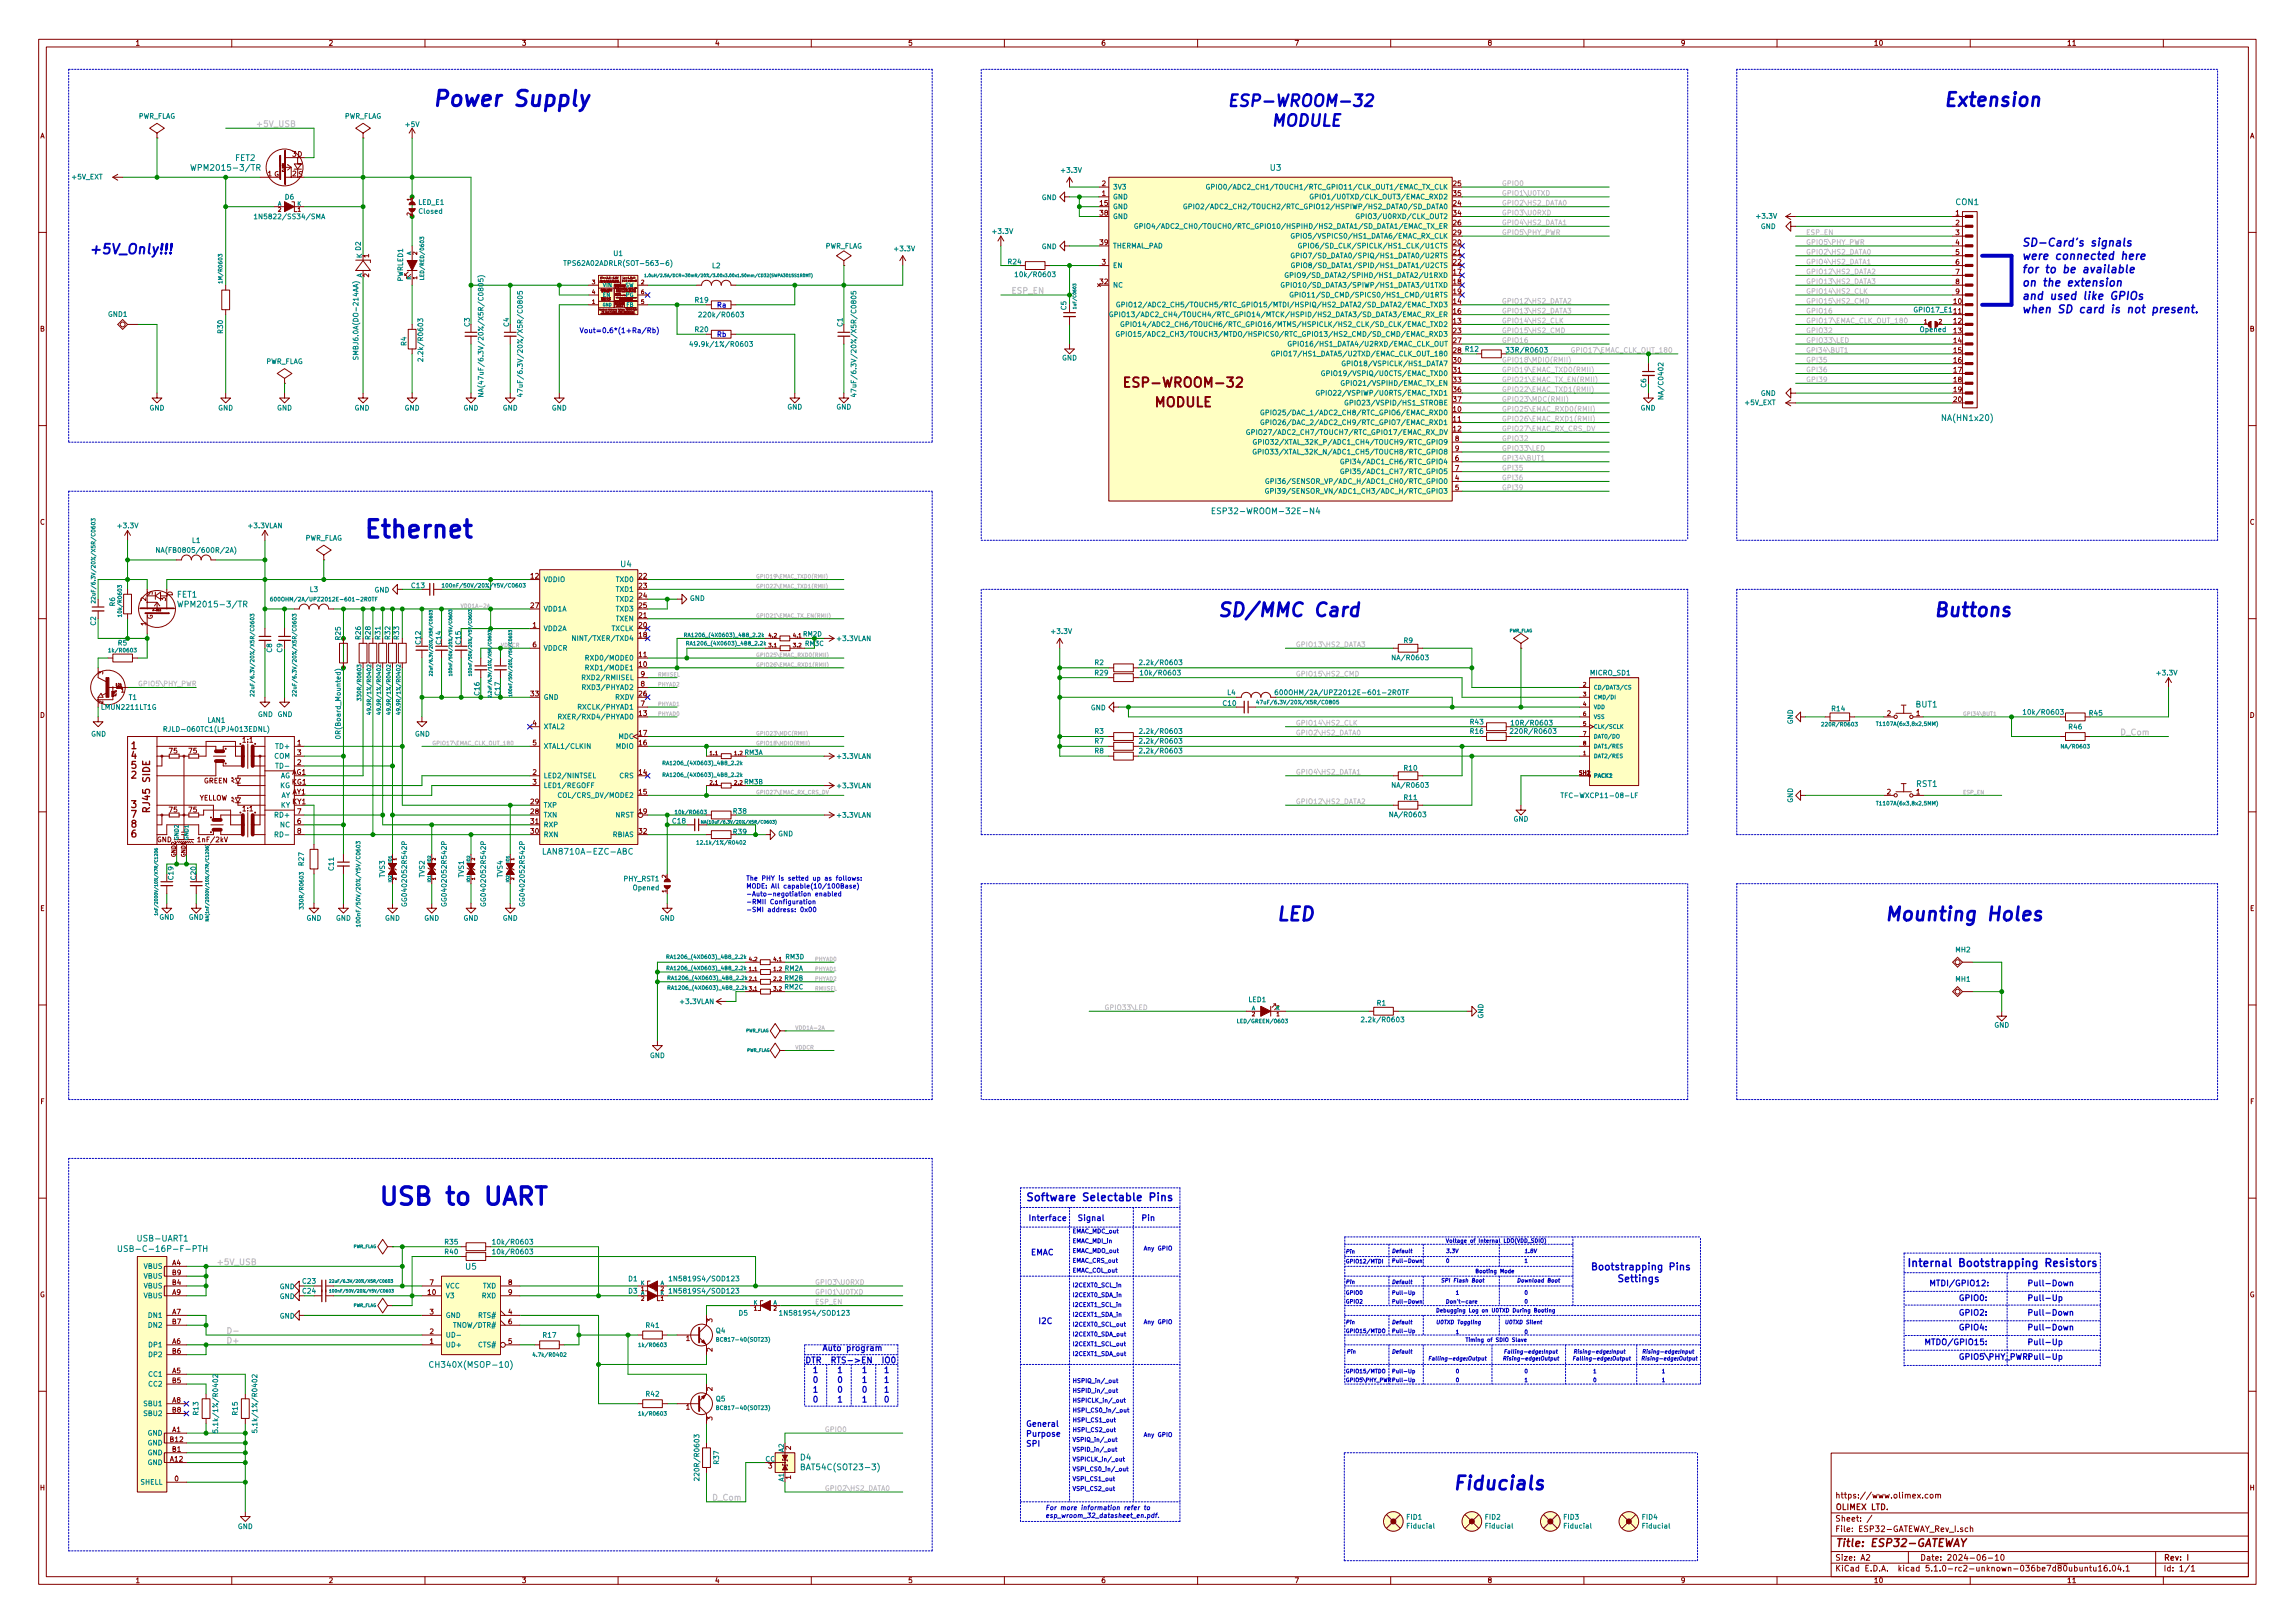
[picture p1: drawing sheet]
<svg xmlns="http://www.w3.org/2000/svg" width="594mm" height="420mm" viewBox="0 0 594 420" stroke-linecap="round" stroke-linejoin="round" font-family="sans-serif">
<defs><g id="words">
<g font-size="6.3" fill="#0000c2">
<text x="94" y="139.3">Ethernet</text>
<text x="97.8" y="312">USB to UART</text>
</g>
<text font-size="5.6" fill="#0000c2" x="111.8" y="27.6">Power Supply</text>
<g font-size="4.9" fill="#0000c2">
<text x="502.9" y="27.6">Extension</text>
<text x="315" y="159.7">SD/MMC Card</text>
<text x="500.4" y="159.7">Buttons</text>
<text x="330.2" y="238.4">LED</text>
<text x="487.7" y="238.4">Mounting Holes</text>
<text x="375.9" y="385.7">Fiducials</text>
</g>
<g font-size="4.2" fill="#0000c2">
<text x="317.5" y="27.6">ESP-WROOM-32</text>
<text x="323.3" y="32.7">MODULE</text>
</g>
<text font-size="3.5" fill="#0000c2" x="22.9" y="65.8">+5V_Only!!!</text>
<g font-size="3.5" fill="#840000">
<text x="292.8" y="100.3">ESP-WROOM-32</text>
<text x="298.8" y="105.4">MODULE</text>
</g>
<g font-size="2.8" fill="#0000c2">
<text x="523.2" y="63.8">SD-Card's signals</text>
<text x="523.2" y="67.3">were connected here</text>
<text x="523.2" y="70.7">for to be available</text>
<text x="523.2" y="74.2">on the extension</text>
<text x="523.2" y="77.6">and used like GPIOs</text>
<text x="523.2" y="81.1">when SD card is not present.</text>
<text x="265.4" y="310.9">Software Selectable Pins</text>
<text x="493.5" y="328">Internal Bootstrapping Resistors</text>
</g>
<text font-size="2.8" fill="#840000" x="475" y="400.4">Title: ESP32-GATEWAY</text>
<g font-size="2.5" fill="#840000">
<text x="34" y="193.9">1</text>
<text x="34" y="196.5">4</text>
<text x="34" y="201.5">2</text>
<text x="34" y="199">5</text>
<text x="34" y="209.2">3</text>
<text x="38.8" y="209.8" transform="rotate(-90 38.8 209.8)">RJ45 SIDE</text>
<text x="34" y="211.7">7</text>
<text x="34" y="214.2">8</text>
<text x="34" y="216.8">6</text>
</g>
<g font-size="2.5" fill="#0000c2">
<text x="411.6" y="328.8">Bootstrapping Pins</text>
<text x="415.1" y="331.9">Settings</text>
</g>
<g font-size="2.1" fill="#c2c2c2">
<text x="66" y="32.9">+5V_USB</text>
<text x="261.6" y="76">ESP_EN</text>
<text x="548.6" y="190.3">D_Com</text>
<text x="55.9" y="327.5">+5V_USB</text>
<text x="58.4" y="347.8">D+</text>
<text x="184.1" y="388.5">D_Com</text>
</g>
<g font-size="2.1" fill="#008484">
<text x="60.9" y="41.6">FET2</text>
<text x="50.8" y="44.2">WPM2015-3/TR</text>
<text x="328.9" y="44.2">U3</text>
<text x="506.3" y="53.1">CON1</text>
<text x="503.1" y="109">NA(HN1x20)</text>
<text x="315.7" y="133.1">ESP32-WROOM-32E-N4</text>
<text x="160.7" y="146.8">U4</text>
<text x="45.8" y="154.7">FET1</text>
<text x="47.4" y="157.2">WPM2015-3/TR</text>
<text x="495.9" y="183.1">BUT1</text>
<text x="496.1" y="203.7">RST1</text>
<text x="141.7" y="221.2">LAN8710A-EZC-ABC</text>
<text x="36" y="321.4">USB-UART1</text>
<text x="33" y="324.1">USB-C-16P-F-PTH</text>
<text x="120.6" y="328.7">U5</text>
<text x="112.5" y="354.1">CH340X(MSOP-10)</text>
<text x="207.2" y="378">D4</text>
<text x="208.4" y="380.6">BAT54C(SOT23-3)</text>
</g>
<g font-size="2.1" fill="#0000c2">
<text x="266.1" y="316.1">Interface</text>
<text x="278.8" y="316.1">Signal</text>
<text x="295.3" y="316.1">Pin</text>
<text x="266.7" y="325">EMAC</text>
<text x="499.2" y="333">MTDI/GPIO12:</text>
<text x="524.6" y="333">Pull-Down</text>
<text x="506.9" y="336.8">GPIO0:</text>
<text x="506.9" y="340.6">GPIO2:</text>
<text x="524.6" y="336.8">Pull-Up</text>
<text x="524.6" y="340.6">Pull-Down</text>
<text x="268.6" y="342.7">I2C</text>
<text x="506.9" y="344.4">GPIO4:</text>
<text x="524.6" y="344.4">Pull-Down</text>
<text x="208.3" y="352.9">DTR RTS-&gt;EN IO0</text>
<text x="212.7" y="349.7">Auto program</text>
<text x="498" y="348.2">MTDO/GPIO15:</text>
<text x="506.9" y="352">GPIO5\PHY_PWR:Pull-Up</text>
<text x="524.6" y="348.2">Pull-Up</text>
<text x="210.2" y="355.4">1</text>
<text x="210.2" y="358">0</text>
<text x="216.5" y="355.4">1</text>
<text x="216.5" y="358">0</text>
<text x="222.9" y="355.4">1</text>
<text x="222.9" y="358">1</text>
<text x="228.6" y="355.4">1</text>
<text x="228.6" y="358">1</text>
<text x="210.2" y="360.5">1</text>
<text x="210.2" y="363.1">0</text>
<text x="216.5" y="360.5">0</text>
<text x="216.5" y="363.1">1</text>
<text x="222.9" y="360.5">0</text>
<text x="222.9" y="363.1">1</text>
<text x="228.6" y="360.5">1</text>
<text x="228.6" y="363.1">0</text>
<text x="265.4" y="369.4">General</text>
<text x="265.4" y="371.9">Purpose</text>
<text x="265.4" y="374.5">SPI</text>
</g>
<g font-size="2.1" fill="#840000">
<text x="475" y="387.9">https://www.olimex.com</text>
<text x="475" y="393.9">Sheet: /</text>
<text x="475" y="390.9">OLIMEX LTD.</text>
<text x="475" y="396.6">File: ESP32-GATEWAY_Rev_I.sch</text>
<text x="475" y="406.8">KiCad E.D.A. kicad 5.1.0-rc2-unknown-036be7d80ubuntu16.04.1</text>
<text x="475" y="404">Size: A2</text>
<text x="497" y="404">Date: 2024-06-10</text>
<text x="560" y="404">Rev: I</text>
<text x="560" y="406.8">Id: 1/1</text>
</g>
<g font-size="1.8" fill="#840000">
<text x="35" y="11.8">1</text>
<text x="85" y="11.8">2</text>
<text x="135" y="11.8">3</text>
<text x="185" y="11.8">4</text>
<text x="235" y="11.8">5</text>
<text x="285" y="11.8">6</text>
<text x="335" y="11.8">7</text>
<text x="385" y="11.8">8</text>
<text x="435" y="11.8">9</text>
<text x="485" y="11.8">10</text>
<text x="535" y="11.8">11</text>
<text x="10.4" y="35.8">A</text>
<text x="582.4" y="35.8">A</text>
<text x="75.7" y="40.6">3 D</text>
<text x="69.4" y="45.6">1 G</text>
<text x="75.7" y="45.6">2</text>
<text x="77.2" y="45.8">S</text>
<text x="284.8" y="53.3">15</text>
<text x="285.3" y="50.7">1</text>
<text x="285.3" y="48.2">2</text>
<text x="376.2" y="53.3">24</text>
<text x="376.2" y="48.2">25</text>
<text x="376.2" y="50.7">35</text>
<text x="284.8" y="55.8">38</text>
<text x="376.2" y="58.3">26</text>
<text x="376.2" y="55.8">34</text>
<text x="506.2" y="55.8">1</text>
<text x="506.2" y="58.3">2</text>
<text x="284.8" y="63.4">39</text>
<text x="376.2" y="63.4">20</text>
<text x="376.2" y="66">21</text>
<text x="376.2" y="60.9">29</text>
<text x="506.2" y="60.9">3</text>
<text x="506.2" y="63.4">4</text>
<text x="506.2" y="66">5</text>
<text x="95.5" y="71.8" transform="rotate(-90 95.5 71.8)">2</text>
<text x="95.5" y="66.7" transform="rotate(-90 95.5 66.7)">1</text>
<text x="285.3" y="68.5">3</text>
<text x="376.2" y="71">17</text>
<text x="376.2" y="68.5">22</text>
<text x="506.2" y="68.5">6</text>
<text x="506.2" y="71">7</text>
<text x="284.8" y="73.6">32</text>
<text x="376.2" y="73.6">18</text>
<text x="376.2" y="76.1">19</text>
<text x="506.2" y="73.6">8</text>
<text x="506.2" y="76.1">9</text>
<text x="376.2" y="83.7">13</text>
<text x="376.2" y="78.7">14</text>
<text x="376.2" y="81.2">16</text>
<text x="505.8" y="78.7">10</text>
<text x="505.8" y="81.2">11</text>
<text x="505.8" y="83.7">12</text>
<text x="10.4" y="85.8">B</text>
<text x="376.2" y="86.3">23</text>
<text x="376.2" y="88.8">27</text>
<text x="505.8" y="86.3">13</text>
<text x="505.8" y="88.8">14</text>
<text x="582.4" y="85.8">B</text>
<text x="376.2" y="93.9">30</text>
<text x="505.8" y="91.4">15</text>
<text x="505.8" y="93.9">16</text>
<text x="376.2" y="96.4">31</text>
<text x="376.2" y="99">33</text>
<text x="376.2" y="101.5">36</text>
<text x="505.8" y="96.4">17</text>
<text x="505.8" y="99">18</text>
<text x="505.8" y="101.5">19</text>
<text x="376.2" y="106.6">10</text>
<text x="376.2" y="104.1">37</text>
<text x="505.8" y="104.1">20</text>
<text x="376.2" y="109.1">11</text>
<text x="376.2" y="111.7">12</text>
<text x="376.7" y="119.3">6</text>
<text x="376.7" y="114.2">8</text>
<text x="376.7" y="116.8">9</text>
<text x="376.7" y="124.4">4</text>
<text x="376.7" y="121.8">7</text>
<text x="376.7" y="126.9">5</text>
<text x="10.4" y="135.8">C</text>
<text x="582.4" y="135.8">C</text>
<text x="137.4" y="149.8">12</text>
<text x="165.4" y="149.8">22</text>
<text x="37.8" y="155.6" transform="rotate(-90 37.8 155.6)">2</text>
<text x="39.5" y="154.1" transform="rotate(-90 39.5 154.1)">S</text>
<text x="42.9" y="155.6" transform="rotate(-90 42.9 155.6)">3</text>
<text x="44.7" y="154.3" transform="rotate(-90 44.7 154.3)">D</text>
<text x="165.4" y="152.3">23</text>
<text x="165.4" y="154.9">24</text>
<text x="37.8" y="161.9" transform="rotate(-90 37.8 161.9)">1</text>
<text x="39.5" y="160.4" transform="rotate(-90 39.5 160.4)">G</text>
<text x="137.4" y="157.4">27</text>
<text x="165.4" y="159.9">21</text>
<text x="165.4" y="157.4">25</text>
<text x="137.9" y="162.5">1</text>
<text x="137.9" y="167.6">6</text>
<text x="165.4" y="165">18</text>
<text x="165.4" y="162.5">20</text>
<text x="165.4" y="172.6">10</text>
<text x="165.4" y="170.1">11</text>
<text x="165.9" y="177.7">8</text>
<text x="165.9" y="175.2">9</text>
<text x="10.4" y="185.8">D</text>
<text x="137.4" y="180.3">33</text>
<text x="165.4" y="185.3">13</text>
<text x="165.4" y="180.3">26</text>
<text x="165.9" y="182.8">7</text>
<text x="488.5" y="185.3">2</text>
<text x="496.1" y="185.3">1</text>
<text x="582.4" y="185.8">D</text>
<text x="137.9" y="187.9">4</text>
<text x="165.4" y="190.4">17</text>
<text x="43.9" y="195">75</text>
<text x="48.9" y="195">75</text>
<text x="62.9" y="192.2">1:1</text>
<text x="77" y="193">1</text>
<text x="77" y="195.5">3</text>
<text x="137.9" y="193">5</text>
<text x="165.4" y="193">16</text>
<text x="52.7" y="202.8">GREEN</text>
<text x="75.6" y="200.6">AG1</text>
<text x="75.6" y="203.1">KG1</text>
<text x="77" y="198">2</text>
<text x="137.9" y="200.6">2</text>
<text x="137.9" y="203.1">3</text>
<text x="165.4" y="200.6">14</text>
<text x="51.5" y="207.2">YELLOW</text>
<text x="75.7" y="205.7">AY1</text>
<text x="75.7" y="208.2">KY1</text>
<text x="137.4" y="208.2">29</text>
<text x="165.4" y="205.7">15</text>
<text x="488.5" y="205.7">2</text>
<text x="496.1" y="205.7">1</text>
<text x="43.9" y="210.3">75</text>
<text x="48.9" y="210.3">75</text>
<text x="62.9" y="210">1:1</text>
<text x="77" y="213.3">6</text>
<text x="77" y="210.7">7</text>
<text x="77" y="215.8">8</text>
<text x="137.4" y="210.7">28</text>
<text x="137.4" y="215.8">30</text>
<text x="137.4" y="213.3">31</text>
<text x="165.4" y="210.7">19</text>
<text x="165.4" y="215.8">32</text>
<text x="40.6" y="218">GND</text>
<text x="51.6" y="218">1nF/2kV</text>
<text x="10.4" y="235.8">E</text>
<text x="582.4" y="235.8">E</text>
<text x="10.5" y="285.8">F</text>
<text x="582.5" y="285.8">F</text>
<text x="44.6" y="327.6">A4</text>
<text x="10.3" y="335.8">G</text>
<text x="44.6" y="335.2">A9</text>
<text x="44.6" y="332.7">B4</text>
<text x="44.6" y="330.1">B9</text>
<text x="110.8" y="335.2">10</text>
<text x="111.3" y="332.7">7</text>
<text x="131.6" y="332.7">8</text>
<text x="131.6" y="335.2">9</text>
<text x="582.3" y="335.8">G</text>
<text x="44.6" y="340.3">A7</text>
<text x="111.3" y="340.3">3</text>
<text x="131.6" y="340.3">4</text>
<text x="44.6" y="347.9">A6</text>
<text x="44.6" y="342.8">B7</text>
<text x="111.3" y="347.9">1</text>
<text x="111.3" y="345.4">2</text>
<text x="131.6" y="347.9">5</text>
<text x="131.6" y="342.8">6</text>
<text x="177.6" y="347.1">1</text>
<text x="184.4" y="342.3" transform="rotate(-90 184.4 342.3)">3</text>
<text x="44.6" y="350.4">B6</text>
<text x="184.4" y="349.9" transform="rotate(-90 184.4 349.9)">2</text>
<text x="44.6" y="355.5">A5</text>
<text x="44.6" y="358.1">B5</text>
<text x="44.6" y="363.1">A8</text>
<text x="44.6" y="365.7">B8</text>
<text x="177.6" y="364.9">1</text>
<text x="184.4" y="360.1" transform="rotate(-90 184.4 360.1)">2</text>
<text x="44.6" y="370.8">A1</text>
<text x="184.4" y="367.7" transform="rotate(-90 184.4 367.7)">3</text>
<text x="44.1" y="373.3">B12</text>
<text x="44.6" y="375.8">B1</text>
<text x="204.7" y="375.3" transform="rotate(-90 204.7 375.3)">2</text>
<text x="44.1" y="378.4">A12</text>
<text x="45.2" y="383.5">0</text>
<text x="198.9" y="380.2">3</text>
<text x="204.7" y="382.9" transform="rotate(-90 204.7 382.9)">1</text>
<text x="10.4" y="385.8">H</text>
<text x="582.4" y="385.8">H</text>
<text x="35" y="409.8">1</text>
<text x="85" y="409.8">2</text>
<text x="135" y="409.8">3</text>
<text x="185" y="409.8">4</text>
<text x="235" y="409.8">5</text>
<text x="285" y="409.8">6</text>
<text x="335" y="409.8">7</text>
<text x="385" y="409.8">8</text>
<text x="435" y="409.8">9</text>
<text x="485" y="409.8">10</text>
<text x="535" y="409.8">11</text>
</g>
<g font-size="1.8" fill="#008484">
<text x="35.7" y="30.7">PWR_FLAG</text>
<text x="89" y="30.7">PWR_FLAG</text>
<text x="105.1" y="32.9">+5V</text>
<text x="18.7" y="46.4">+5V_EXT</text>
<text x="274.9" y="44.7">+3.3V</text>
<text x="73.8" y="51.7">D6</text>
<text x="108.3" y="53">LED_E1</text>
<text x="269.6" y="51.8">GND</text>
<text x="288" y="51.6">GND</text>
<text x="288" y="49.1">3V3</text>
<text x="317" y="49.1">GPIO0/ADC2_CH1/TOUCH1/RTC_GPIO11/CLK_OUT1/EMAC_TX_CLK</text>
<text x="342" y="51.6">GPIO1/U0TXD/CLK_OUT3/EMAC_RXD2</text>
<text x="67.2" y="56.7">1N5822/SS34/SMA</text>
<text x="108.5" y="55.3">Closed</text>
<text x="288" y="54.1">GND</text>
<text x="288" y="56.7">GND</text>
<text x="300.2" y="59.2">GPIO4/ADC2_CH0/TOUCH0/RTC_GPIO10/HSPIHD/HS2_DATA1/SD_DATA1/EMAC_TX_ER</text>
<text x="312.3" y="54.1">GPIO2/ADC2_CH2/TOUCH2/RTC_GPIO12/HSPIWP/HS2_DATA0/SD_DATA0</text>
<text x="353.2" y="56.7">GPIO3/U0RXD/CLK_OUT2</text>
<text x="454.9" y="56.6">+3.3V</text>
<text x="455.8" y="59.3">GND</text>
<text x="213.5" y="64.4">PWR_FLAG</text>
<text x="231.7" y="65">+3.3V</text>
<text x="257.1" y="60.5">+3.3V</text>
<text x="269.6" y="64.5">GND</text>
<text x="288" y="64.3">THERMAL_PAD</text>
<text x="337" y="61.8">GPIO5/VSPICS0/HS1_DATA6/EMAC_RX_CLK</text>
<text x="340.1" y="64.3">GPIO6/SD_CLK/SPICLK/HS1_CLK/U1CTS</text>
<text x="93.7" y="71.9" transform="rotate(-90 93.7 71.9)">A</text>
<text x="93.7" y="66.8" transform="rotate(-90 93.7 66.8)">K D2</text>
<text x="147.7" y="68.8">TPS62A02ADRLR(SOT-563-6)</text>
<text x="158.9" y="66.3">U1</text>
<text x="184.4" y="69.4">L2</text>
<text x="261" y="68.4">R24</text>
<text x="263.7" y="71.7">10k/R0603</text>
<text x="288" y="69.4">EN</text>
<text x="336.5" y="71.9">GPIO9/SD_DATA2/SPIHD/HS1_DATA2/U1RXD</text>
<text x="337.8" y="66.8">GPIO7/SD_DATA0/SPIQ/HS1_DATA0/U2RTS</text>
<text x="337.9" y="69.4">GPIO8/SD_DATA1/SPID/HS1_DATA1/U2CTS</text>
<text x="104.3" y="72.9" transform="rotate(-90 104.3 72.9)">PWRLED1</text>
<text x="288" y="74.5">NC</text>
<text x="335.4" y="74.5">GPIO10/SD_DATA3/SPIWP/HS1_DATA3/U1TXD</text>
<text x="338.5" y="77">GPIO11/SD_CMD/SPICS0/HS1_CMD/U1RTS</text>
<text x="28" y="82">GND1</text>
<text x="180" y="78.3">R19</text>
<text x="181.9" y="82.1">220k/R0603</text>
<text x="276" y="80.2" transform="rotate(-90 276 80.2)">C5</text>
<text x="294.7" y="82.1">GPIO13/ADC2_CH4/TOUCH4/RTC_GPIO14/MTCK/HSPID/HS2_DATA3/SD_DATA3/EMAC_RX_ER</text>
<text x="296.8" y="79.5">GPIO12/ADC2_CH5/TOUCH5/RTC_GPIO15/MTDI/HSPIQ/HS2_DATA2/SD_DATA2/EMAC_TXD3</text>
<text x="495.6" y="80.9">GPIO17_E1</text>
<text x="57.7" y="86.2" transform="rotate(-90 57.7 86.2)">R30</text>
<text x="105.2" y="89.5" transform="rotate(-90 105.2 89.5)">R4</text>
<text x="121.6" y="84.5" transform="rotate(-90 121.6 84.5)">C3</text>
<text x="131.7" y="84.5" transform="rotate(-90 131.7 84.5)">C4</text>
<text x="180" y="85.9">R20</text>
<text x="180.1" y="89.8">49.9k/1%/R0603</text>
<text x="218.1" y="84.5" transform="rotate(-90 218.1 84.5)">C1</text>
<text x="297.4" y="87.2">GPIO15/ADC2_CH3/TOUCH3/MTDO/HSPICS0/RTC_GPIO13/HS2_CMD/SD_CMD/EMAC_RXD3</text>
<text x="298.1" y="84.6">GPIO14/ADC2_CH6/TOUCH6/RTC_GPIO16/MTMS/HSPICLK/HS2_CLK/SD_CLK/EMAC_TXD2</text>
<text x="336.2" y="89.7">GPIO16/HS1_DATA4/U2RXD/EMAC_CLK_OUT</text>
<text x="497.1" y="85.9">Opened</text>
<text x="68.7" y="94.2">PWR_FLAG</text>
<text x="92.8" y="92.2" transform="rotate(-90 92.8 92.2)">SMBJ6.0A(DO-214AA)</text>
<text x="109.5" y="92.6" transform="rotate(-90 109.5 92.6)">2.2k/R0603</text>
<text x="274.9" y="93.3">GND</text>
<text x="332.4" y="92.2">GPIO17/HS1_DATA5/U2TXD/EMAC_CLK_OUT_180</text>
<text x="349.6" y="94.8">GPIO18/VSPICLK/HS1_DATA7</text>
<text x="376.2" y="91.4">28 R12</text>
<text x="390.8" y="91.3">33R/R0603</text>
<text x="125.1" y="99.8" transform="rotate(-90 125.1 99.8)">NA(47uF/6.3V/20%/X5R/C0805)</text>
<text x="135.3" y="100" transform="rotate(-90 135.3 100)">47uF/6.3V/20%/X5R/C0805</text>
<text x="221.7" y="100" transform="rotate(-90 221.7 100)">47uF/6.3V/20%/X5R/C0805</text>
<text x="345.1" y="97.3">GPIO19/VSPIQ/U0CTS/EMAC_TXD0</text>
<text x="349" y="99.9">GPIO21/VSPIHD/EMAC_TX_EN</text>
<text x="426.1" y="100.3" transform="rotate(-90 426.1 100.3)">C6</text>
<text x="38.7" y="106.3">GND</text>
<text x="56.5" y="106.3">GND</text>
<text x="71.7" y="106.3">GND</text>
<text x="91.8" y="106.3">GND</text>
<text x="104.7" y="106.3">GND</text>
<text x="120" y="106.3">GND</text>
<text x="130.1" y="106.3">GND</text>
<text x="142.8" y="106.3">GND</text>
<text x="203.8" y="106">GND</text>
<text x="216.5" y="106">GND</text>
<text x="330.5" y="107.5">GPIO25/DAC_1/ADC2_CH8/RTC_GPIO6/EMAC_RXD0</text>
<text x="343.6" y="102.4">GPIO22/VSPIWP/U0RTS/EMAC_TXD1</text>
<text x="350.4" y="104.9">GPIO23/VSPID/HS1_STROBE</text>
<text x="424.7" y="106.3">GND</text>
<text x="430.6" y="102.8" transform="rotate(-90 430.6 102.8)">NA/C0402</text>
<text x="451.8" y="104.9">+5V_EXT</text>
<text x="455.8" y="102.5">GND</text>
<text x="326.8" y="112.6">GPIO27/ADC2_CH7/TOUCH7/RTC_GPIO17/EMAC_RX_DV</text>
<text x="330.5" y="110">GPIO26/DAC_2/ADC2_CH9/RTC_GPIO7/EMAC_RXD1</text>
<text x="328.8" y="117.6">GPIO33/XTAL_32K_N/ADC1_CH5/TOUCH8/RTC_GPIO8</text>
<text x="328.9" y="115.1">GPIO32/XTAL_32K_P/ADC1_CH4/TOUCH9/RTC_GPIO9</text>
<text x="331.6" y="125.3">GPI36/SENSOR_VP/ADC_H/ADC1_CH0/RTC_GPIO0</text>
<text x="349.6" y="120.2">GPI34/ADC1_CH6/RTC_GPIO4</text>
<text x="349.6" y="122.7">GPI35/ADC1_CH7/RTC_GPIO5</text>
<text x="331.6" y="127.8">GPI39/SENSOR_VN/ADC1_CH3/ADC_H/RTC_GPIO3</text>
<text x="30.7" y="136.7">+3.3V</text>
<text x="64.4" y="136.7">+3.3VLAN</text>
<text x="42.1" y="143.1">NA(FB0805/600R/2A)</text>
<text x="49.8" y="140.6">L1</text>
<text x="78.9" y="139.9">PWR_FLAG</text>
<text x="80.3" y="153.3">L3</text>
<text x="96.9" y="153.4">GND</text>
<text x="106.6" y="152.2">C13</text>
<text x="140.7" y="150.7">VDDIO</text>
<text x="159.6" y="150.7">TXD0</text>
<text x="159.6" y="153.2">TXD1</text>
<text x="159.6" y="155.7">TXD2</text>
<text x="178.6" y="155.5">GND</text>
<text x="24.8" y="161.9" transform="rotate(-90 24.8 161.9)">C2</text>
<text x="29.8" y="156.9" transform="rotate(-90 29.8 156.9)">R6</text>
<text x="140.7" y="158.3">VDD1A</text>
<text x="159.4" y="160.8">TXEN</text>
<text x="159.6" y="158.3">TXD3</text>
<text x="30.6" y="167.1">R5</text>
<text x="88.2" y="165.6" transform="rotate(-90 88.2 165.6)">R25</text>
<text x="93.4" y="165.5" transform="rotate(-90 93.4 165.5)">R26</text>
<text x="95.9" y="165.5" transform="rotate(-90 95.9 165.5)">R28</text>
<text x="98.5" y="165.5" transform="rotate(-90 98.5 165.5)">R31</text>
<text x="101" y="165.5" transform="rotate(-90 101 165.5)">R32</text>
<text x="103.3" y="165.5" transform="rotate(-90 103.3 165.5)">R33</text>
<text x="108.9" y="166.7" transform="rotate(-90 108.9 166.7)">C12</text>
<text x="114.2" y="166.7" transform="rotate(-90 114.2 166.7)">C14</text>
<text x="119.3" y="166.7" transform="rotate(-90 119.3 166.7)">C15</text>
<text x="140.7" y="163.4">VDD2A</text>
<text x="149.8" y="165.9">NINT/TXER/TXD4</text>
<text x="158.2" y="163.4">TXCLK</text>
<text x="216.8" y="166">+3.3VLAN</text>
<text x="272.4" y="164.1">+3.3V</text>
<text x="363.4" y="166.5">R9</text>
<text x="70.4" y="168.9" transform="rotate(-90 70.4 168.9)">C8</text>
<text x="73.1" y="168.9" transform="rotate(-90 73.1 168.9)">C9</text>
<text x="140.7" y="168.4">VDDCR</text>
<text x="152.6" y="173.5">RXD1/MODE1</text>
<text x="152.6" y="171">RXD0/MODE0</text>
<text x="283.4" y="172.2">R2</text>
<text x="295.9" y="172.2">2.2k/R0603</text>
<text x="360.9" y="170.9">NA/R0603</text>
<text x="124.1" y="180" transform="rotate(-90 124.1 180)">C16</text>
<text x="129.5" y="180" transform="rotate(-90 129.5 180)">C17</text>
<text x="151.7" y="178.6">RXD3/PHYAD2</text>
<text x="151.7" y="176.1">RXD2/RMIISEL</text>
<text x="283.5" y="174.8">R29</text>
<text x="296" y="174.8">10k/R0603</text>
<text x="317.8" y="179.9">L4</text>
<text x="333.1" y="179.9">600OHM/2A/UPZ2012E-601-2R0TF</text>
<text x="411.7" y="174.8">MICRO_SD1</text>
<text x="558.5" y="174.8">+3.3V</text>
<text x="26.5" y="183.7">LMUN2211LT1G</text>
<text x="33.4" y="181.2">T1</text>
<text x="66.8" y="185.6">GND GND</text>
<text x="140.7" y="181.1">GND</text>
<text x="150.4" y="183.7">RXCLK/PHYAD1</text>
<text x="159.2" y="181.1">RXDV</text>
<text x="282.3" y="183.9">GND</text>
<text x="316.6" y="182.7">C10</text>
<text x="474.2" y="184.1">R14</text>
<text x="524.6" y="185">10k/R0603</text>
<text x="540.9" y="185.3">R45</text>
<text x="23.6" y="190.7">GND</text>
<text x="43.7" y="189.4">RJLD-060TC1(LPJ4013EDNL)</text>
<text x="53.7" y="187.1">LAN1</text>
<text x="88.2" y="190.6" transform="rotate(-90 88.2 190.6)">0R(Board_Mounted)</text>
<text x="107.4" y="190.7">GND</text>
<text x="140.7" y="188.8">XTAL2</text>
<text x="146.4" y="186.2">RXER/RXD4/PHYAD0</text>
<text x="160.1" y="191.3">MDC</text>
<text x="283.4" y="190">R3</text>
<text x="295.9" y="190">2.2k/R0603</text>
<text x="380.6" y="187.5">R43</text>
<text x="380.6" y="190">R16</text>
<text x="391.9" y="190">220R/R0603</text>
<text x="392" y="187.8">10R/R0603</text>
<text x="464.1" y="187.5" transform="rotate(-90 464.1 187.5)">GND</text>
<text x="535.6" y="188.8">R46</text>
<text x="71" y="196.4">COM</text>
<text x="71.7" y="193.8">TD+</text>
<text x="140.7" y="193.8">XTAL1/CLKIN</text>
<text x="159.5" y="193.8">MDIO</text>
<text x="216.8" y="196.4">+3.3VLAN</text>
<text x="283.4" y="192.5">R7</text>
<text x="283.4" y="195">R8</text>
<text x="295.9" y="192.5">2.2k/R0603</text>
<text x="295.9" y="195">2.2k/R0603</text>
<text x="72.2" y="198.9">TD-</text>
<text x="72.5" y="201.5">AG</text>
<text x="140.7" y="201.5">LED2/NINTSEL</text>
<text x="160.4" y="201.5">CRS</text>
<text x="360.9" y="203.9">NA/R0603</text>
<text x="363.5" y="199.5">R10</text>
<text x="72.5" y="204">KG</text>
<text x="72.7" y="206.5">AY</text>
<text x="72.7" y="209.1">KY</text>
<text x="140.7" y="209.1">TXP</text>
<text x="140.7" y="204">LED1/REGOFF</text>
<text x="145.9" y="206.5">COL/CRS_DV/MODE2</text>
<text x="216.8" y="204.1">+3.3VLAN</text>
<text x="363.5" y="207.1">R11</text>
<text x="405.7" y="206.6">TFC-WXCP11-08-LF</text>
<text x="464.1" y="207.9" transform="rotate(-90 464.1 207.9)">GND</text>
<text x="71.5" y="211.6">RD+</text>
<text x="72.6" y="214.2">NC</text>
<text x="140.7" y="211.6">TXN</text>
<text x="140.7" y="214.2">RXP</text>
<text x="159.3" y="211.6">NRST</text>
<text x="174.1" y="213.2">C18</text>
<text x="189.9" y="210.7">R38</text>
<text x="189.9" y="216">R39</text>
<text x="216.8" y="211.7">+3.3VLAN</text>
<text x="360.3" y="211.5">NA/R0603</text>
<text x="391.8" y="212.7">GND</text>
<text x="72" y="216.7">RD-</text>
<text x="140.7" y="216.7">RXN</text>
<text x="158.6" y="216.7">RBIAS</text>
<text x="201.4" y="216.5">GND</text>
<text x="44.9" y="227.7" transform="rotate(-90 44.9 227.7)">C19</text>
<text x="50.7" y="227.7" transform="rotate(-90 50.7 227.7)">C20</text>
<text x="78.7" y="224" transform="rotate(-90 78.7 224)">R27</text>
<text x="86.4" y="225.3" transform="rotate(-90 86.4 225.3)">C11</text>
<text x="99.6" y="227.2" transform="rotate(-90 99.6 227.2)">TVS3</text>
<text x="109.9" y="227.2" transform="rotate(-90 109.9 227.2)">TVS2</text>
<text x="120.1" y="227.2" transform="rotate(-90 120.1 227.2)">TVS1</text>
<text x="130.1" y="227.2" transform="rotate(-90 130.1 227.2)">TVS4</text>
<text x="105.3" y="233.7" transform="rotate(-90 105.3 233.7)">GG0402052R542P</text>
<text x="115.6" y="233.7" transform="rotate(-90 115.6 233.7)">GG0402052R542P</text>
<text x="125.8" y="233.7" transform="rotate(-90 125.8 233.7)">GG0402052R542P</text>
<text x="135.8" y="233.7" transform="rotate(-90 135.8 233.7)">GG0402052R542P</text>
<text x="161.5" y="228.2">PHY_RST1</text>
<text x="164" y="230.5">Opened</text>
<text x="41.2" y="238.1">GND</text>
<text x="48.8" y="238.1">GND</text>
<text x="79.3" y="238.3">GND</text>
<text x="86.9" y="238.3">GND</text>
<text x="99.6" y="238.3">GND</text>
<text x="109.8" y="238.3">GND</text>
<text x="120" y="238.3">GND</text>
<text x="130.1" y="238.3">GND</text>
<text x="170.8" y="238.3">GND</text>
<text x="506.3" y="246.5">MH2</text>
<text x="506.3" y="254.1">MH1</text>
<text x="176.2" y="259.9">+3.3VLAN</text>
<text x="323.2" y="259.4">LED1</text>
<text x="356.5" y="260.3">R1</text>
<text x="384" y="263.7" transform="rotate(-90 384 263.7)">GND</text>
<text x="353.3" y="264.6">2.2k/R0603</text>
<text x="516.2" y="266">GND</text>
<text x="168.2" y="273.9">GND</text>
<text x="115.2" y="322.2">R35</text>
<text x="128.4" y="322.2">10k/R0603</text>
<text x="37.3" y="328.5">VBUS</text>
<text x="115.2" y="324.7">R40</text>
<text x="128.4" y="324.7">10k/R0603</text>
<text x="37.3" y="333.5">VBUS</text>
<text x="37.3" y="331">VBUS</text>
<text x="72.4" y="333.7">GND</text>
<text x="78.4" y="332.3">C23</text>
<text x="78.4" y="334.9">C24</text>
<text x="115.3" y="333.5">VCC</text>
<text x="125" y="333.5">TXD</text>
<text x="162.7" y="334.9">D3</text>
<text x="162.7" y="331.7">D1</text>
<text x="174.4" y="334.9">1N5819S4/SOD123</text>
<text x="174.4" y="331.7">1N5819S4/SOD123</text>
<text x="37.3" y="336.1">VBUS</text>
<text x="38.6" y="341.2">DN1</text>
<text x="72.4" y="341.3">GND</text>
<text x="72.4" y="336.3">GND</text>
<text x="115.3" y="336.1">V3</text>
<text x="115.3" y="341.2">GND</text>
<text x="124" y="341.2">RTS#</text>
<text x="124.8" y="336.1">RXD</text>
<text x="191.3" y="340.6">D5</text>
<text x="203" y="340.6">1N5819S4/SOD123</text>
<text x="38.6" y="343.7">DN2</text>
<text x="115.3" y="346.2">UD-</text>
<text x="118" y="343.7">TNOW/DTR#</text>
<text x="140.6" y="346.3">R17</text>
<text x="167.3" y="343.8">R41</text>
<text x="185.4" y="345.1">Q4</text>
<text x="38.7" y="348.8">DP1</text>
<text x="38.7" y="351.3">DP2</text>
<text x="115.3" y="348.8">UD+</text>
<text x="124" y="348.8">CTS#</text>
<text x="38.6" y="356.4">CC1</text>
<text x="38.6" y="358.9">CC2</text>
<text x="37.4" y="364">SBU1</text>
<text x="167.3" y="361.5">R42</text>
<text x="185.4" y="362.8">Q5</text>
<text x="37.4" y="366.6">SBU2</text>
<text x="38.2" y="371.6">GND</text>
<text x="51.4" y="366.3" transform="rotate(-90 51.4 366.3)">R13</text>
<text x="56.4" y="369.5" transform="rotate(-90 56.4 369.5)">5.1k/1%/R0402</text>
<text x="61.5" y="366.3" transform="rotate(-90 61.5 366.3)">R15</text>
<text x="66.6" y="369.5" transform="rotate(-90 66.6 369.5)">5.1k/1%/R0402</text>
<text x="38.2" y="376.7">GND</text>
<text x="38.2" y="374.2">GND</text>
<text x="202.9" y="375.9" transform="rotate(-90 202.9 375.9)">A2</text>
<text x="38.2" y="379.3">GND</text>
<text x="181" y="382.3" transform="rotate(-90 181 382.3)">220R/R0603</text>
<text x="186.1" y="379" transform="rotate(-90 186.1 379)">R37</text>
<text x="198.1" y="378.4">CC</text>
<text x="202.9" y="383.6" transform="rotate(-90 202.9 383.6)">A1</text>
<text x="36.4" y="384.3">SHELL</text>
<text x="61.5" y="395.8">GND</text>
<text x="364.2" y="393.4">FID1</text>
<text x="364.4" y="395.7">Fiducial</text>
<text x="384.5" y="393.4">FID2</text>
<text x="384.7" y="395.7">Fiducial</text>
<text x="404.8" y="393.4">FID3</text>
<text x="405.1" y="395.7">Fiducial</text>
<text x="425.1" y="393.4">FID4</text>
<text x="425.4" y="395.7">Fiducial</text>
</g>
<g font-size="1.8" fill="#c2c2c2">
<text x="388.6" y="50.7">GPIO1\U0TXD</text>
<text x="388.6" y="53.2">GPIO2\HS2_DATA0</text>
<text x="388.6" y="48.1">GPIO0</text>
<text x="388.6" y="55.7">GPIO3\U0RXD</text>
<text x="388.6" y="58.3">GPIO4\HS2_DATA1</text>
<text x="388.6" y="60.8">GPIO5\PHY_PWR</text>
<text x="467.4" y="63.4">GPIO5\PHY_PWR</text>
<text x="467.4" y="60.8">ESP_EN</text>
<text x="467.4" y="65.9">GPIO2\HS2_DATA0</text>
<text x="467.4" y="68.4">GPIO4\HS2_DATA1</text>
<text x="467.4" y="71">GPIO12\HS2_DATA2</text>
<text x="467.4" y="76.1">GPIO14\HS2_CLK</text>
<text x="467.4" y="73.5">GPIO13\HS2_DATA3</text>
<text x="388.6" y="81.1">GPIO13\HS2_DATA3</text>
<text x="388.6" y="83.7">GPIO14\HS2_CLK</text>
<text x="388.6" y="78.6">GPIO12\HS2_DATA2</text>
<text x="467.4" y="81.1">GPIO16</text>
<text x="467.4" y="78.6">GPIO15\HS2_CMD</text>
<text x="467.4" y="83.7">GPIO17\EMAC_CLK_OUT_180</text>
<text x="388.6" y="86.2">GPIO15\HS2_CMD</text>
<text x="388.6" y="88.8">GPIO16</text>
<text x="467.4" y="86.2">GPIO32</text>
<text x="467.4" y="88.8">GPIO33\LED</text>
<text x="388.6" y="93.8">GPIO18\MDIO(RMII)</text>
<text x="467.4" y="93.8">GPI35</text>
<text x="388.6" y="96.4">GPIO19\EMAC_TXD0(RMII)</text>
<text x="388.6" y="101.5">GPIO22\EMAC_TXD1(RMII)</text>
<text x="388.6" y="98.9">GPIO21\EMAC_TX_EN(RMII)</text>
<text x="467.4" y="96.4">GPI36</text>
<text x="467.4" y="98.9">GPI39</text>
<text x="388.6" y="106.5">GPIO25\EMAC_RXD0(RMII)</text>
<text x="388.6" y="104">GPIO23\MDC(RMII)</text>
<text x="388.6" y="109.1">GPIO26\EMAC_RXD1(RMII)</text>
<text x="388.6" y="111.6">GPIO27\EMAC_RX_CRS_DV</text>
<text x="388.6" y="119.2">GPI34\BUT1</text>
<text x="388.6" y="114.2">GPIO32</text>
<text x="388.6" y="116.7">GPIO33\LED</text>
<text x="388.6" y="121.8">GPI35</text>
<text x="388.6" y="124.3">GPI36</text>
<text x="388.6" y="126.9">GPI39</text>
<text x="335.3" y="167.5">GPIO13\HS2_DATA3</text>
<text x="35.6" y="177.7">GPIO5\PHY_PWR</text>
<text x="335.3" y="175.1">GPIO15\HS2_CMD</text>
<text x="335.3" y="187.8">GPIO14\HS2_CLK</text>
<text x="335.3" y="190.4">GPIO2\HS2_DATA0</text>
<text x="335.3" y="200.5">GPIO4\HS2_DATA1</text>
<text x="335.3" y="208.1">GPIO12\HS2_DATA2</text>
<text x="285.8" y="261.5">GPIO33\LED</text>
<text x="210.8" y="335.1">GPIO1\U0TXD</text>
<text x="210.8" y="332.6">GPIO3\U0RXD</text>
<text x="210.8" y="337.7">ESP_EN</text>
<text x="213.4" y="370.7">GPIO0</text>
<text x="213.4" y="385.9">GPIO2\HS2_DATA0</text>
</g>
<g font-size="1.8" fill="#0000c2">
<text x="185.4" y="79.6">Ra</text>
<text x="149.9" y="86.2">Vout=0.6*(1+Ra/Rb)</text>
<text x="185.4" y="87.2">Rb</text>
</g>
<text font-size="1.8" fill="#008400" x="406.4" y="91.3">GPIO17\EMAC_CLK_OUT_180</text>
<text font-size="1.7" fill="#c2c2c2" x="467.4" y="91.3">GPI34\BUT1</text>
<g font-size="1.7" fill="#008484">
<text x="208" y="164.7">RM2D</text>
<text x="208.5" y="167.2">RM3C</text>
<text x="192.7" y="195.4">RM3A</text>
<text x="192.7" y="203">RM3B</text>
<text x="203.1" y="251.3">RM2A</text>
<text x="203.4" y="248.3">RM3D</text>
<text x="203.1" y="253.8">RM2B</text>
<text x="203.1" y="256.1">RM2C</text>
</g>
<g font-size="1.7" fill="#0000c2">
<text x="193" y="228">The PHY is setted up as follows:</text>
<text x="193" y="230">MODE: All capable(10/100Base)</text>
<text x="193" y="232">-Auto-negotiation enabled</text>
<text x="193" y="234.1">-RMII Configuration</text>
<text x="193" y="236.1">-SMI address: 0x00</text>
<text x="270.5" y="390.9">For more information refer to</text>
<text x="270.5" y="393">esp_wroom_32_datasheet_en.pdf.</text>
</g>
<g font-size="1.5" fill="#0000c2">
<text x="277.5" y="319.3">EMAC_MDC_out</text>
<text x="277.5" y="321.8">EMAC_MDI_in</text>
<text x="295.9" y="323.7">Any GPIO</text>
<text x="277.5" y="324.4">EMAC_MDO_out</text>
<text x="277.5" y="326.9">EMAC_CRS_out</text>
<text x="277.5" y="329.5">EMAC_COL_out</text>
<text x="277.5" y="333.3">I2CEXT0_SCL_in</text>
<text x="277.5" y="335.8">I2CEXT0_SDA_in</text>
<text x="277.5" y="338.3">I2CEXT1_SCL_in</text>
<text x="277.5" y="340.9">I2CEXT1_SDA_in</text>
<text x="277.5" y="343.4">I2CEXT0_SCL_out</text>
<text x="277.5" y="346">I2CEXT0_SDA_out</text>
<text x="295.9" y="342.8">Any GPIO</text>
<text x="277.5" y="348.5">I2CEXT1_SCL_out</text>
<text x="277.5" y="351">I2CEXT1_SDA_out</text>
<text x="277.5" y="358">HSPIQ_in/_out</text>
<text x="277.5" y="360.6">HSPID_in/_out</text>
<text x="277.5" y="363.1">HSPICLK_in/_out</text>
<text x="277.5" y="365.6">HSPI_CS0_in/_out</text>
<text x="277.5" y="368.2">HSPI_CS1_out</text>
<text x="277.5" y="370.7">HSPI_CS2_out</text>
<text x="295.9" y="372">Any GPIO</text>
<text x="277.5" y="373.3">VSPIQ_in/_out</text>
<text x="277.5" y="375.8">VSPID_in/_out</text>
<text x="277.5" y="380.9">VSPI_CS0_in/_out</text>
<text x="277.5" y="378.3">VSPICLK_in/_out</text>
<text x="277.5" y="383.4">VSPI_CS1_out</text>
<text x="277.5" y="386">VSPI_CS2_out</text>
</g>
<g font-size="1.4" fill="#008484">
<text x="71.9" y="53.3">A</text>
<text x="77" y="53.3">K</text>
<text x="106.4" y="66.1" transform="rotate(-90 106.4 66.1)">A</text>
<text x="109.8" y="71.6" transform="rotate(-90 109.8 71.6)">LED/RED/0603</text>
<text x="57.6" y="72.8" transform="rotate(-90 57.6 72.8)">1M/R0603</text>
<text x="106.4" y="72.4" transform="rotate(-90 106.4 72.4)">K</text>
<text x="156" y="74.3">VIN</text>
<text x="156" y="76.9">EN</text>
<text x="161.8" y="74.3">SW</text>
<text x="162" y="76.9">PG</text>
<text x="162.2" y="79.4">FB</text>
<text x="24.7" y="154" transform="rotate(-90 24.7 154)">22uF/6.3V/20%/X5R/C0603</text>
<text x="72.4" y="155.7">600OHM/2A/UPZ2012E-601-2R0TF</text>
<text x="116.5" y="152.1">100nF/50V/20%/Y5V/C0603</text>
<text x="31.5" y="159" transform="rotate(-90 31.5 159)">10k/R0603</text>
<text x="129.5" y="167.5">VDDCR</text>
<text x="178.3" y="164.9">RA1206_(4X0603)_4B8_2.2k</text>
<text x="178.8" y="167.1">RA1206_(4X0603)_4B8_2.2k</text>
<text x="28.7" y="168.9">1k/R0603</text>
<text x="65.8" y="178.1" transform="rotate(-90 65.8 178.1)">22uF/6.3V/20%/X5R/C0603</text>
<text x="76.7" y="178.1" transform="rotate(-90 76.7 178.1)">22uF/6.3V/20%/X5R/C0603</text>
<text x="412.5" y="178.5">CD/DAT3/CS</text>
<text x="93.5" y="180.6" transform="rotate(-90 93.5 180.6)">330R/R0603</text>
<text x="96" y="183.8" transform="rotate(-90 96 183.8)">49.9R/1%/R0402</text>
<text x="98.6" y="183.8" transform="rotate(-90 98.6 183.8)">49.9R/1%/R0402</text>
<text x="101.1" y="183.8" transform="rotate(-90 101.1 183.8)">49.9R/1%/R0402</text>
<text x="103.7" y="183.8" transform="rotate(-90 103.7 183.8)">49.9R/1%/R0402</text>
<text x="327.4" y="182.3">47uF/6.3V/20%/X5R/C0805</text>
<text x="412.5" y="181">CMD/DI</text>
<text x="412.5" y="183.6">VDD</text>
<text x="412.5" y="188.6">CLK/SCLK</text>
<text x="412.5" y="186.1">VSS</text>
<text x="412.5" y="191.2">DAT0/DO</text>
<text x="472.3" y="188">220R/R0603</text>
<text x="486.6" y="187.9">T1107A(6x3,8x2,5MM)</text>
<text x="412.5" y="196.3">DAT2/RES</text>
<text x="412.5" y="193.7">DAT1/RES</text>
<text x="534" y="193.7">NA/R0603</text>
<text x="172.7" y="198.1">RA1206_(4X0603)_4B8_2.2k</text>
<text x="172.7" y="201.1">RA1206_(4X0603)_4B8_2.2k</text>
<text x="412.5" y="201.3">PACK1</text>
<text x="486.6" y="208.5">T1107A(6x3,8x2,5MM)</text>
<text x="175.4" y="210.8">10k/R0603</text>
<text x="46.2" y="217.6" transform="rotate(-90 46.2 217.6)">GND2</text>
<text x="48.8" y="217.6" transform="rotate(-90 48.8 217.6)">GND1</text>
<text x="181.6" y="218.6">12.1k/1%/R0402</text>
<text x="78.6" y="234.6" transform="rotate(-90 78.6 234.6)">330R/R0603</text>
<text x="93.3" y="237.8" transform="rotate(-90 93.3 237.8)">100nF/50V/20%/Y5V/C0603</text>
<text x="173.7" y="248.2">RA1206_(4X0603)_4B8_2.2k</text>
<text x="173.8" y="251.1">RA1206_(4X0603)_4B8_2.2k</text>
<text x="174" y="253.7">RA1206_(4X0603)_4B8_2.2k</text>
<text x="174" y="256.2">RA1206_(4X0603)_4B8_2.2k</text>
<text x="324" y="261.5">A</text>
<text x="330.3" y="261.5">K</text>
<text x="321.1" y="264.9">LED/GREEN/0603</text>
<text x="165.9" y="335.2">A</text>
<text x="165.9" y="332.7">K</text>
<text x="170.9" y="335.2">K</text>
<text x="170.9" y="332.7">A</text>
<text x="195.1" y="337.7">K</text>
<text x="200.2" y="337.7">A</text>
<text x="186.5" y="347.3">BC817-40(SOT23)</text>
<text x="138.7" y="351.2">4.7k/R0402</text>
<text x="165.9" y="348.7">1k/R0603</text>
<text x="186.5" y="365">BC817-40(SOT23)</text>
<text x="165.9" y="366.5">1k/R0603</text>
</g>
<g font-size="1.4" fill="#840000">
<text x="106.4" y="52" transform="rotate(-90 106.4 52)">1</text>
<text x="72" y="54.8">2</text>
<text x="77.1" y="54.8">1</text>
<text x="106.4" y="55.8" transform="rotate(-90 106.4 55.8)">2</text>
<text x="107.9" y="66" transform="rotate(-90 107.9 66)">2</text>
<text x="107.9" y="72.3" transform="rotate(-90 107.9 72.3)">1</text>
<text x="153.3" y="73.6">3</text>
<text x="153.3" y="76.1">4</text>
<text x="166" y="73.6">2</text>
<text x="166" y="76.1">6</text>
<text x="153.3" y="78.7">1</text>
<text x="166" y="78.7">5</text>
<text x="498.1" y="83.7">1</text>
<text x="501.9" y="83.7">2</text>
<text x="199.1" y="165">4.2</text>
<text x="199.1" y="167.6">3.1</text>
<text x="205.4" y="165">4.1</text>
<text x="205.4" y="167.6">3.2</text>
<text x="26.7" y="174.5" transform="rotate(-90 26.7 174.5)">3</text>
<text x="31.4" y="179.2">1</text>
<text x="409.8" y="177.7">2</text>
<text x="26.7" y="182.2" transform="rotate(-90 26.7 182.2)">2</text>
<text x="409.8" y="180.3">3</text>
<text x="409.8" y="182.8">4</text>
<text x="409.8" y="185.3">6</text>
<text x="409.8" y="187.9">5</text>
<text x="409.8" y="190.4">7</text>
<text x="183.8" y="195.5">1.1</text>
<text x="190.2" y="195.5">1.2</text>
<text x="409.8" y="195.5">1</text>
<text x="409.8" y="193">8</text>
<text x="183.8" y="203.1">2.1</text>
<text x="190.2" y="203.1">2.2</text>
<text x="408.8" y="200.6">SH1</text>
<text x="45.5" y="221.8" transform="rotate(-90 45.5 221.8)">GND2</text>
<text x="48" y="221.8" transform="rotate(-90 48 221.8)">GND1</text>
<text x="172.5" y="227.2" transform="rotate(-90 172.5 227.2)">2</text>
<text x="172.5" y="231.1" transform="rotate(-90 172.5 231.1)">1</text>
<text x="194" y="251.4">1.1</text>
<text x="194" y="248.8">4.2</text>
<text x="200.3" y="251.4">1.2</text>
<text x="200.3" y="248.8">4.1</text>
<text x="194" y="253.9">2.1</text>
<text x="194" y="256.5">3.1</text>
<text x="200.3" y="253.9">2.2</text>
<text x="200.3" y="256.5">3.2</text>
<text x="324.1" y="263.1">2</text>
<text x="330.5" y="263.1">1</text>
<text x="166" y="334.2">1</text>
<text x="171.1" y="334.2">2</text>
<text x="166" y="336.7">2</text>
<text x="171.1" y="336.7">1</text>
<text x="195.2" y="339.3">1</text>
<text x="200.3" y="339.3">2</text>
</g>
<g font-size="1.4" fill="#c2c2c2">
<text x="195.6" y="149.7">GPIO19\EMAC_TXD0(RMII)</text>
<text x="195.6" y="152.3">GPIO22\EMAC_TXD1(RMII)</text>
<text x="120.1" y="157.4">VDD1A-2A</text>
<text x="195.6" y="159.9">GPIO21\EMAC_TX_EN(RMII)</text>
<text x="195.6" y="170.1">GPIO25\EMAC_RXD0(RMII)</text>
<text x="195.6" y="172.6">GPIO26\EMAC_RXD1(RMII)</text>
<text x="170.2" y="175.1">RMIISEL</text>
<text x="170.2" y="177.7">PHYAD2</text>
<text x="170.2" y="182.8">PHYAD1</text>
<text x="170.2" y="185.3">PHYAD0</text>
<text x="508" y="185.3">GPI34\BUT1</text>
<text x="195.6" y="190.4">GPIO23\MDC(RMII)</text>
<text x="111.8" y="192.9">GPIO17\EMAC_CLK_OUT_180</text>
<text x="195.6" y="192.9">GPIO18\MDIO(RMII)</text>
<text x="195.6" y="205.6">GPIO27\EMAC_RX_CRS_DV</text>
<text x="508" y="205.6">ESP_EN</text>
<text x="210.8" y="251.3">PHYAD1</text>
<text x="210.8" y="248.8">PHYAD0</text>
<text x="210.8" y="256.4">RMIISEL</text>
<text x="210.8" y="253.9">PHYAD2</text>
<text x="205.7" y="266.6">VDD1A-2A</text>
<text x="205.7" y="271.7">VDDCR</text>
</g>
<g font-size="1.4" fill="#0000c2">
<text x="374.1" y="321.7">Voltage of Internal LDO(VDD_SDIO)</text>
<text x="348.2" y="324.5">Pin</text>
<text x="348.2" y="327">GPIO12/MTDI</text>
<text x="360.2" y="324.4">Default</text>
<text x="360.2" y="326.9">Pull-Down</text>
<text x="374.1" y="324.4">3.3V</text>
<text x="374.1" y="326.9">0</text>
<text x="381.8" y="329.6">Booting Mode</text>
<text x="394.5" y="324.4">1.8V</text>
<text x="394.5" y="326.9">1</text>
<text x="348.2" y="332.4">Pin</text>
<text x="348.2" y="335.2">GPIO0</text>
<text x="360.2" y="332.4">Default</text>
<text x="360.2" y="335.2">Pull-Up</text>
<text x="372.9" y="332">SPI Flash Boot</text>
<text x="376.7" y="335.2">1</text>
<text x="392.6" y="332">Download Boot</text>
<text x="394.5" y="335.2">0</text>
<text x="348.2" y="337.5">GPIO2</text>
<text x="360.2" y="337.5">Pull-Down</text>
<text x="371.6" y="339.7">Debugging Log on U0TXD During Booting</text>
<text x="374.1" y="337.5">Don't-care</text>
<text x="394.5" y="337.5">0</text>
<text x="348.2" y="342.8">Pin</text>
<text x="348.2" y="345.1">GPIO15/MTDO</text>
<text x="360.2" y="342.8">Default</text>
<text x="360.2" y="345.1">Pull-Up</text>
<text x="371.6" y="342.8">U0TXD Toggling</text>
<text x="376.7" y="345.3">1</text>
<text x="379.2" y="347.4">Timing of SDIO Slave</text>
<text x="389.4" y="342.8">U0TXD Silent</text>
<text x="394.5" y="345.3">0</text>
<text x="348.5" y="350.4">Pin</text>
<text x="360.2" y="350.4">Default</text>
<text x="369.6" y="352.2">Falling-edge:Output</text>
<text x="388.9" y="352.2">Rising-edge:Output</text>
<text x="389.1" y="350.4">Falling-edge:Input</text>
<text x="406.9" y="352.2">Falling-edge:Output</text>
<text x="407.2" y="350.4">Rising-edge:Input</text>
<text x="424.7" y="352.2">Rising-edge:Output</text>
<text x="424.9" y="350.4">Rising-edge:Input</text>
<text x="348.2" y="357.8">GPIO5\PHY_PWR</text>
<text x="348.2" y="355.5">GPIO15/MTDO</text>
<text x="360.2" y="355.5">Pull-Up</text>
<text x="360.2" y="357.8">Pull-Up</text>
<text x="376.7" y="355.5">0</text>
<text x="376.7" y="357.8">0</text>
<text x="394.5" y="355.5">0</text>
<text x="394.5" y="357.8">1</text>
<text x="412.2" y="355.5">1</text>
<text x="412.2" y="357.8">0</text>
<text x="430" y="355.5">1</text>
<text x="430" y="357.8">1</text>
</g>
<g font-size="1.1" fill="#008484">
<text x="170.1" y="71.7">1.0uH/2.5A/DCR=30mR/20%/3.00x3.00x1.50mm/CD32(SWPA3015S1R0MT)</text>
<text x="156" y="79.3">GND</text>
<text x="278.6" y="79.5" transform="rotate(-90 278.6 79.5)">1uF/C0603</text>
<text x="390.6" y="163.7">PWR_FLAG</text>
<text x="111.9" y="173.3" transform="rotate(-90 111.9 173.3)">22uF/6.3V/20%/X5R/C0603</text>
<text x="117" y="173.3" transform="rotate(-90 117 173.3)">100nF/50V/20%/Y5V/C0603</text>
<text x="122.1" y="173.3" transform="rotate(-90 122.1 173.3)">100nF/50V/20%/Y5V/C0603</text>
<text x="127.2" y="178.8" transform="rotate(-90 127.2 178.8)">2.2uF/6.3V/10%/X5R/C0603</text>
<text x="132.5" y="178.7" transform="rotate(-90 132.5 178.7)">100nF/50V/20%/Y5V/C0603</text>
<text x="183.3" y="213.2">NA(10uF/6.3V/20%/X5R/C0603)</text>
<text x="101.4" y="223.3" transform="rotate(-90 101.4 223.3)">IO1</text>
<text x="111.5" y="223.3" transform="rotate(-90 111.5 223.3)">IO2</text>
<text x="121.7" y="223.3" transform="rotate(-90 121.7 223.3)">IO2</text>
<text x="131.9" y="223.3" transform="rotate(-90 131.9 223.3)">IO1</text>
<text x="101.4" y="228.3" transform="rotate(-90 101.4 228.3)">IO2</text>
<text x="111.5" y="228.3" transform="rotate(-90 111.5 228.3)">IO1</text>
<text x="121.7" y="228.3" transform="rotate(-90 121.7 228.3)">IO1</text>
<text x="131.9" y="228.3" transform="rotate(-90 131.9 228.3)">IO2</text>
<text x="40.8" y="235.2" transform="rotate(-90 40.8 235.2)">1nF/2000V/10%/X7R/C1206</text>
<text x="54" y="236.6" transform="rotate(-90 54 236.6)">NA(1nF/2000V/10%/X7R/C1206)</text>
<text x="193" y="267.2">PWR_FLAG</text>
<text x="193.2" y="272.3">PWR_FLAG</text>
<text x="91.4" y="323.1">PWR_FLAG</text>
<text x="86.9" y="332.1">22uF/6.3V/20%/X5R/C0603</text>
<text x="86.9" y="334.6">100nF/50V/20%/Y5V/C0603</text>
<text x="91.4" y="338.3">PWR_FLAG</text>
</g>
<g font-size="1.1" fill="#840000">
<text x="102.6" y="227.8" transform="rotate(-90 102.6 227.8)">2</text>
<text x="102.6" y="222.7" transform="rotate(-90 102.6 222.7)">1</text>
<text x="112.8" y="227.8" transform="rotate(-90 112.8 227.8)">1</text>
<text x="112.8" y="222.7" transform="rotate(-90 112.8 222.7)">2</text>
<text x="122.9" y="227.8" transform="rotate(-90 122.9 227.8)">1</text>
<text x="122.9" y="222.7" transform="rotate(-90 122.9 222.7)">2</text>
<text x="133.1" y="227.8" transform="rotate(-90 133.1 227.8)">2</text>
<text x="133.1" y="222.7" transform="rotate(-90 133.1 222.7)">1</text>
</g>
<g font-size=".8" fill="#840000">
<text x="30" y="177.6">10k</text>
<text x="30.2" y="180.2" transform="rotate(-90 30.2 180.2)">47k</text>
</g>
<g font-size=".6" fill="#840000">
<text x="73.5" y="44.3" transform="rotate(-90 73.5 44.3)">P-MOS</text>
<text x="155.9" y="72.2">Vin=2.5-5.5V</text>
<text x="161.2" y="72.9">DCR&lt;50mR</text>
<text x="161.4" y="72.2">Lx=1.0uH</text>
<text x="39.7" y="158.2">P-MOS</text>
</g>
<g font-size=".4" fill="#840000">
<text x="155.8" y="72.8">Cin=4.7uF/6.3V/X5R</text>
<text x="155.8" y="75">Enable control.</text>
<text x="155.8" y="77.3">V(ENH)=1.2V</text>
<text x="155.8" y="77.8">V(ENL)=0.4V</text>
<text x="159.6" y="74.7">Maximum output current 2.0A</text>
<text x="155.8" y="80.3">Feedback Reference Voltage, V(REF)=0.6V</text>
<text x="156.4" y="80.9">FB Input Current, I(FB)=100nA(max)</text>
</g>
<g font-size=".3" fill="#840000">
<text x="156" y="75.6">Do not float.</text>
<text x="159.3" y="76.2">Switching</text>
<text x="159.4" y="76.6">Frequency 2.4MHz</text>
<text x="159.8" y="75.2">Quiescent Current I(Q)=23uA</text>
<text x="159.3" y="78.9">TPS62A02ADRL</text>
<text x="159.7" y="79.4">(SOT563-6)</text>
</g>
<g font-size=".2" fill="#840000">
<text x="155.6" y="73.1">a larger value reduces input voltage ripple.</text>
<text x="155.8" y="75.3">Pull high to turn on.</text>
<text x="159.9" y="75.6">Shutdown Current I(SHDN)=0.01-2uA</text>
<text x="156.3" y="81.3">Rb must not be higher than 100k to provide acceptable noise sensitivity.</text>
<text x="162.2" y="79.8">Vout=0.6*(1+Ra/Rb)</text>
</g>
</g></defs>
<g fill="none" stroke="#840000" stroke-width=".26">
<path d="M10 10.2h574v400h-574zM12 12.2h570v396h-570zM60 10.2v2M110 10.2v2M160 10.2v2M210 10.2v2M260 10.2v2M310 10.2v2M360 10.2v2M410 10.2v2M460 10.2v2M510 10.2v2"/>
<path d="M536.5 11.8h.8M560 10.2v2M40.6 34.5l1.9-1.3-1.9-1.3-1.9 1.3 1.9 1.3v1.2M40.6 35.7h.1M73.9 38.9v8.9h-.2v-8.9l.1 8.7M94 34.5l1.9-1.3-1.9-1.3-1.9 1.3 1.9 1.3v1.2M94 35.7h.1M106.7 33.2l-.8 1.3M106.7 33.2v2.5M106.7 33.2l.7 1.3M29.2 45.9l1.3 .8M29.2 45.9h2.5"/>
<path d="M30.5 45.1l-1.3 .8M67.3 45.9h5.1M71.1 53.5h2.6M72.6 40.3v6.1h-.1l-.1-6.2h.2l-.1 6.1M73.7 52.2v2.6zM73.7 45.9h5M73.7 40.8h5M73.9 43.3h1.5v2.6M74.5 42.7l.9 .6-1 .7M75.6 52.2h.6v2.6h.6M76.1 43.8h1.9M76.2 53.5h2.5"/>
<path d="M77 40.8v1.6h1h-1.8l.8 1.4 1-1.3M105.9 54l1.5 .1-.3 .6-.5 .1-.6-.4zM106 52.6l.8-.4 .5 .4 .1 .4h-1.5zM106 52.7h1.3M106 52.9h1.4M106 54.1h1.4M106 54.3h1.3M106.2 52.5h1M106.2 52.6h1M106.2 54.4h1M106.3 54.5h.9M106.3 54.7h.8"/>
<path d="M106.4 52.4h.7M106.7 51v1.2M275.6 51v-1.3l-1.3 1.3 1.3 1.2v-1.2h1.3M276.9 45.9l-.8 1.3M276.9 45.9v2.5M276.9 45.9l.7 1.3M284.5 51h2.5M284.5 48.4h2.5M287 45.9h88.9v83.8h-88.9zM462.3 56l1.2 .8M462.3 56h2.5M463.5 58.6v-1.3l-1.2 1.3 1.2 1.3v-1.3h1.3"/>
<path d="M463.5 55.3l-1.2 .7M505.5 56h3.3M505.5 58.6h3.3M508 54.8h3.8v50.8h-3.8zM508.7 58.3h2v.5h-2zM508.7 55.7h2v.6h-2zM508.8 55.8h1.8v.4h-1.8zM508.9 58.4h1.7v.3h-1.7zM508.9 55.9h1.6v.3h-1.6zM508.9 56l1.7 .1zM509 58.5l1.6 .1zM509 58.5h1.6v.2h-1.6z"/>
<path d="M10 60.2h2M57.4 75.1h2v5.1h-2zM58.4 73.8v1.3M92.1 67.4h3.8v.6M94 70v1.3zM94 66.2v1.3zM94 67.5l1.9 2.5h-3.8zM105.4 67.5h2.5zM105.4 70h2.5M105.7 70.4l-.9 .9h.5M106.7 63.7v3.8M106.7 70v3.8"/>
<path d="M152.4 78.9h2.5M152.4 76.4h2.5M152.4 73.8h2.5M154.9 71.3h10.2v10.1h-10.2zM154.9 74.6h4.1v3.4h-4.1M155.2 73h.1M155.4 71.7l.1 .5 .2-.5M155.5 72.5l-.2 .1 .2 .2M155.6 75.2v.1M155.6 74.9h.1M155.7 77.5l.1 .3v-.3M155.7 74.8v.2"/>
<path d="M158.2 75.2l.1 .1M158.4 75.3h.1M158.4 75h.1M159 78h2.7v1.7h-2.7zM159 78v1.7h-4.1M159.1 73.8h.1M159.2 74h.1M159.2 74.2h.1M159.2 74.7v-.2l.1 .1 .1-.1v.2M159.3 74.2h.1M159.3 77.8h.1M159.3 76.4h.1"/>
<path d="M159.3 78.4l.1-.1-.1 .2M159.3 73.9v.1M159.3 74h.1M159.3 73.7h.1M159.3 73.9h.1M159.4 74.2v.1M159.4 76.3l-.1 .2M159.4 73.8h.1M159.4 77.8h.1M159.5 74.2h.1M159.5 73.7v.1M159.5 77.8h.1"/>
<path d="M159.5 78.4h.1M159.5 73.7l.1 .1M159.5 77v.1M159.5 74h.2M159.6 79.1l-.1 .3M159.6 73.9h.1M159.6 74.2h.1M159.6 77.1h.1M159.6 75.1l.1 .1M159.6 74.1h.1M159.6 75.4l-.1 .2M159.7 74.2h.1"/>
<path d="M159.7 77.1h.1M159.7 74h.1M159.7 75.5l.1 .1M159.7 75.4v.2M159.7 73.7l-.1 .1M159.8 74.2h.1M159.7 77.8h.1M159.7 71.7l.2 .5 .1-.5M159.7 73.8h.1M159.7 73v.1M159.8 77l.1 .1M159.8 78.4l-.1 .1"/>
<path d="M159.8 73.7v.1M159.8 73.1h.1M159.8 78.4h.1M159.9 77.8h.1M159.9 78.3v.2M159.9 74h.1M159.9 73.7v.1M159.9 74.2h.1M159.9 72.7l.2-.2h-.2v.3M159.9 73.1h.1M160 74h.1M160 73.8h.1"/>
<path d="M160 77.8h.1M160 77v.2M160 72.7l.1 .1M160 77v.1M160 77.1h.1M160 74.2h.1M160.1 74.1l-.1 .1M160.1 72.9v.2M160.1 74.2h.1M160.1 74h-.1M160.1 73.7v.1M160.1 73.8h.1"/>
<path d="M160.1 77h.1M160.1 77.8h.1M160.2 73v.1M160.2 74h.1M160.2 74.2h.1M160.2 77.8h.1M160.3 77.1h.1M160.3 73.1h.1M160.3 77v.1M160.3 77.8h.1M160.3 74.2h.1M160.3 78.3l-.2 .2"/>
<path d="M160.4 73.8h-.1M160.4 77.1h.1M160.4 77.8h.1M160.4 74h.1M160.4 73.7v.1M160.4 73.8h.1M160.5 74.2h.1M160.5 74h.1M160.4 78.4v.1l.1-.1M160.5 77.3v.1M160.5 77.5v.1M160.5 77.8h.1"/>
<path d="M160.5 77.4h.1M160.5 77.6h.1M160.5 73.8h.1M160.5 77l.1 .1M160.6 74h.1M160.6 77.3l.1 .1M160.6 77.6h.1M160.6 78.5v-.1l.1 .1M160.6 77l.1 .1M160.6 76.2v-.2v.2M160.7 71.3v2.3h-1.7v4.4h6.1M160.7 74.1h.1"/>
<path d="M160.7 77.3v.1M160.7 77.6h.1M160.7 77.8h-.1M160.7 77.8h.1M160.7 74h.1M160.7 74.1v.1M160.7 77.3h.1M160.7 77v.2M160.7 77.5v.1M160.7 78.4l.1 .1M160.7 74.2h.1M160.7 77.8v.1"/>
<path d="M160.8 73.8h-.1M160.8 77.1h.1M160.8 77.8h.1M160.8 73.8h.1M160.9 74h-.1M160.9 74.2h-.1M160.9 77.3v.1M160.9 77.8h.1M160.9 77.1h.1M160.9 77.5v.1M160.9 74.2h.2M160.9 77v.1"/>
<path d="M160.9 78.3l.1 .2-.1-.1M160.9 74h.2M160.9 77.6h.1M161 73.8h.1M161 77.3v.1M161 77.5v.1M161 77.6h.1M161 77.8h.1M161 77v.1M161.1 73.7v.1M161.1 77.3v.1M161.1 77.6h.1"/>
<path d="M161.1 77.8h.1M161.1 74.2h.1M161.1 77v.1M161.1 78.5h.1M161.2 73.8h-.1M161.2 77.1h.1M161.2 73.9v.1M161.2 77.3h.1M161.2 77.6h.1M161.2 73.8h.1M161.2 77.8h.1M161.2 79.1v.3"/>
<path d="M161.2 77v.1M161.2 77.3v.1M161.2 77.5v.1M161.2 74h.1M161.2 74.1h.1M161.3 77h.1M161.3 74.2h.1M161.3 77.3l-.1 .1M161.3 77.5l-.1 .1M161.3 77.8h.1M161.3 73.9v.1M161.4 73.7v.1"/>
<path d="M161.4 77.8h.1M161.4 77.3h.1M161.4 77.5v.1M161.4 78.4l-.1 .1M161.5 77.4h.1M161.5 77.6h.1M161.5 78.5h.1M161.5 78.4h.1M161.5 77.3v.1M161.5 77.5v.1M161.6 77.8h.1M161.6 77l-.1 .1"/>
<path d="M161.6 77.3h.1M161.6 77.5h.1M161.6 77l-.2 .1M161.7 77.8h.1M161.9 77.8h.1M161.8 77.8v.1M161.8 77.6h-.1M161.8 77.5v.1M162 77.5l-.1 .1M162 77.6h.1M162 77.8h-.1M162.1 77.8h.1"/>
<path d="M162.2 77.8h.1M162.2 77.3v.1M162.2 77.5v.2M162.3 77.5h.1M162.3 77.8h.1M162.3 77.6h.1M162.4 77.8h.1M162.5 77.5l-.1 .1M162.6 77.6h.1M162.6 77.8h.1M162.7 77.8h.1M162.8 77.8h.1"/>
<path d="M162.8 77.6h.1M162.8 77.5h.1M162.9 77.8h.1M162.9 77.6h.1M163 77.8h.1M163 77.6h.1M163.1 77.8h.1M163.1 77.5v.1M163.2 77.6h.1M163.3 77.5v.1M163.3 77.8h.1M163.4 77.6h.1"/>
<path d="M163.4 77.8h.1M163.4 77.5l.1 .1M163.5 77.5l.1 .2M163.6 77.8h.1M163.6 77.3v.1M163.7 77.6h.1M163.7 77.8h.1M163.8 77.8h.1M163.9 77.8h.1M164 77.8h.1M164.1 71.9h.2M164.1 77.8h.1"/>
<path d="M164.2 75v.2l.1-.2M164.3 77.8h.1M164.3 71.7v.5M164.4 75.2v-.3l.1 .3M164.4 77.8h.1M164.4 75.1h.1M164.4 77.1h.1M164.4 75.6l.1-.2 .1 .2M164.5 75.5h.1M164.5 77.1h.1M164.5 77.8h.1M164.5 74.5l.1 .2z"/>
<path d="M164.6 77.1h.1M164.6 77.8h.1M164.6 79.6v.2M164.7 77.8h.1M164.7 74.7l.1-.2 .1 .2M164.7 74.6h.1M164.8 77.8h.1M165.1 78.9h2.5M165.1 76.4h2.5M165.1 73.8h2.5M180.3 73.8h1.3a1.27 1.27 0 0 1 1.3-1.2 1.27 1.27 0 0 1 1.2 1.2 1.27 1.27 0 0 1 1.3-1.2 1.27 1.27 0 0 1 1.3 1.2 1.27 1.27 0 0 1 1.3-1.2 1.27 1.27 0 0 1 1.2 1.2h1.3M182.9 78.9h1.2"/>
<path d="M184.1 77.9h5.1v2h-5.1zM189.2 78.9h1.3M218.4 67.5l1.9-1.3-1.9-1.3-1.9 1.3 1.9 1.3v1.2M218.4 68.7h.1M233.7 66.2l-.8 1.3M233.7 66.2v2.5M233.7 66.2l.7 1.3M259.1 61.1l-.8 1.3M259.1 61.1v2.6M259.1 61.1l.7 1.3M264.2 68.7h1.2M265.4 67.7h5.1v2.1h-5.1z"/>
<path d="M270.5 68.7h1.3M275.6 63.7v-1.3l-1.3 1.3 1.3 1.2v-1.2h1.3M276.9 78.9v1.9M284.1 73.4l.8 .8M284.5 68.7h2.5M284.9 73.4l-.8 .8M505.5 68.7h3.3M505.5 76.4h3.3M505.5 73.8h3.3M505.5 71.3h3.3M505.5 66.2h3.3M505.5 63.7h3.3"/>
<path d="M505.5 61.1h3.3M508 78.9h.8M508.7 78.6h2v.6h-2zM508.7 76.1h2v.5h-2zM508.7 73.5h2v.6h-2zM508.7 71h2v.5h-2zM508.7 68.4h2v.6h-2zM508.7 65.9h2v.6h-2zM508.7 63.4h2v.5h-2zM508.7 60.8h2v.6h-2zM508.8 76.2h1.8v.3h-1.8zM508.9 78.7h1.7v.4h-1.7z"/>
<path d="M508.9 73.6h1.7v.4h-1.7zM508.9 71.1h1.7v.3h-1.7zM508.9 68.5h1.7v.4h-1.7zM508.9 66h1.7v.4h-1.7zM508.9 63.5h1.7v.3h-1.7zM508.9 60.9h1.7v.4h-1.7zM508.9 76.3h1.6v.2h-1.6zM508.9 76.3l1.7 .1zM509 78.9l1.6 .1zM509 73.8l1.6 .1zM509 71.2l1.6 .1zM509 68.7l1.6 .1z"/>
<path d="M509 66.2l1.6 .1zM509 63.6l1.6 .1zM509 61.1l1.6 .1zM509 78.8h1.6v.2h-1.6zM509 73.7h1.6v.2h-1.6zM509 71.2h1.6v.2h-1.6zM509 68.6h1.6v.2h-1.6zM509 66.1h1.6v.2h-1.6zM509 63.5h1.6v.2h-1.6zM509 61h1.6v.2h-1.6zM582 60.2h2M31.7 82.7l1.3 1.3-1.3 1.3-1.2-1.3z"/>
<path d="M33 84h2.6M58.4 80.2v1.2M73.7 98l1.9-1.3-1.9-1.3-1.9 1.3 1.9 1.3v1.2M73.7 99.2h.1M105.7 85.3h2v5h-2zM106.7 84v1.3M106.7 90.3v1.3M121.9 84v1.9M121.9 87v2.1M132.1 84v1.9M132.1 87v2.1M155.2 80.2h.1"/>
<path d="M155.3 80h-.1v.3M155.4 80.2l.1-.1 .1 .2M155.6 81.2h.1M155.7 81.2h.1M155.8 81.1v.1M155.9 80.7h.1M156 80.6h-.1v.3M156 81.2h.1M156.1 81.2h.1M156.1 80.7l.2-.1h-.2l.1 .3v-.2M163.1 81.2h.1M163.3 81.2h.1"/>
<path d="M163.5 81.2h-.1M163.5 81.1v.1M163.6 81.1l.1 .1M163.7 81.2h.2M163.8 80.7l.2 .2M163.9 81.1h.1M164 81.1v.1M164 80.7l-.2 .2M164 81.1l.1 .1M164.1 80.5v.5M164.1 81.1l-.1 .2M164.2 81.2h.1"/>
<path d="M164.5 80l-.1 .3h.2l-.2-.1M164.7 80l.1 .3 .1-.3M182.9 86.5h1.2M184.1 85.5h5.1v2h-5.1zM189.2 86.5h1.3M218.4 84v1.9M218.4 87v2.1M276.9 89.1v1.2h1.2l-1.2 1.3-1.3-1.3h1.3M276.9 82v2M382.3 91.6h1.2M383.5 90.6h5.1v2h-5.1zM388.6 91.6h1.3"/>
<path d="M426.7 94.1v2M426.7 97.2v2M497.8 84h1.3M499.2 83.6l.7-.4v1.6l-.7-.4zM499.2 83.6v.6M499.4 83.5v1M499.5 83.5v1M499.6 83.4v1.2M499.7 83.2v1.4M500.9 83.2l.4 .2 .3 .5-.1 .5-.5 .4zM501 83.2v1.4M501.1 83.4v1.2"/>
<path d="M501.3 83.5v1M501.4 83.5v.9M501.5 83.6v.8M508 86.5h.8M508 84h.8M508 99.2h.8M508 96.7h.8M508 94.1h.8M508 91.6h.8M508 89.1h.8M508 81.4h.8M508.7 98.9h2v.6h-2z"/>
<path d="M508.7 96.4h2v.5h-2zM508.7 93.8h2v.6h-2zM508.7 91.3h2v.6h-2zM508.7 88.8h2v.5h-2zM508.7 86.2h2v.6h-2zM508.7 83.7h2v.5h-2zM508.7 81.1h2v.6h-2zM508.8 81.2h1.8v.4h-1.8zM508.9 99h1.7v.4h-1.7zM508.9 96.5h1.7v.3h-1.7zM508.9 93.9h1.7v.4h-1.7zM508.9 91.4h1.7v.4h-1.7z"/>
<path d="M508.9 88.9h1.7v.3h-1.7zM508.9 86.3h1.7v.4h-1.7zM508.9 83.8h1.7v.3h-1.7zM508.9 81.3h1.6v.3h-1.6zM508.9 81.4l1.7 .1zM509 99.2l1.6 .1zM509 96.6l1.6 .1zM509 94.1l1.6 .1zM509 91.6l1.6 .1zM509 89l1.6 .1zM509 86.5l1.6 .1zM509 83.9l1.6 .1z"/>
<path d="M509 99.1h1.6v.2h-1.6zM509 96.6h1.6v.2h-1.6zM509 94h1.6v.2h-1.6zM509 91.5h1.6v.2h-1.6zM509 88.9h1.6v.2h-1.6zM509 86.4h1.6v.2h-1.6zM509 83.9h1.6v.2h-1.6zM10 110.2h2M40.6 101.8v1.2h1.3l-1.3 1.3-1.2-1.3h1.2M58.4 101.8v1.2h1.3l-1.3 1.3-1.3-1.3h1.3M73.7 101.8v1.2h1.2l-1.2 1.3-1.3-1.3h1.3M94 101.8v1.2h1.2l-1.2 1.3-1.3-1.3h1.3"/>
<path d="M106.7 101.8v1.2h1.2l-1.2 1.3-1.3-1.3h1.3M121.9 101.8v1.2h1.3l-1.3 1.3-1.3-1.3h1.3M132.1 101.8v1.2h1.2l-1.2 1.3-1.3-1.3h1.3M144.8 101.8v1.2h1.2l-1.2 1.3-1.3-1.3h1.3M205.7 101.8v1.2h1.3l-1.3 1.3-1.2-1.3h1.2M218.4 101.8v1.2h1.3l-1.3 1.3-1.2-1.3h1.2M375.9 119.5h2.6M375.9 114.5h2.6M375.9 117h2.6M426.7 101.8v1.2h1.3l-1.3 1.3-1.3-1.3h1.3M462.3 104.3l1.2 .8M462.3 104.3h2.5"/>
<path d="M463.5 101.8v-1.3l-1.2 1.3 1.2 1.2v-1.2h1.3M463.5 103.5l-1.2 .8M508 104.3h.8M508 101.8h.8M508.7 104h2v.6h-2zM508.7 101.5h2v.5h-2zM508.8 101.6h1.8v.3h-1.8zM508.9 104.1h1.7v.4h-1.7zM508.9 101.7h1.6v.2h-1.6zM508.9 101.7l1.7 .1zM509 104.3l1.6 .1zM509 104.2h1.6v.2h-1.6z"/>
<path d="M582 110.2h2M33 137.3l-.7 1.3M33 137.3v2.6M33 137.3l.8 1.3M68.6 137.3l-.8 1.3M68.6 137.3v2.6M68.6 137.3l.7 1.3M375.9 124.6h2.6M375.9 127.2h2.6M375.9 122.1h2.6M25.4 155.1v1.9M25.4 158.2v2"/>
<path d="M32 153.8h2v5.1h-2zM33 152.6v1.2M33 158.9v1.3M38.1 152.6v5M38.1 158.9v5.1M38.1 155.9h2.6v1.5M38.2 154.2h2M40.2 153.3v1.9M40.7 155.9l-.7 1M40.7 155.9l.6 .9M41.5 153.3l-1.3 1 1.4 .8v-1.7v.9h1.6M43.2 152.6v5"/>
<path d="M43.7 158.7h-6.2v.1l6.3 .1v-.2l-6.2 .1M45.1 157.4h-8.9v.2h8.9l-8.8-.1M45.7 144.9h1.3a1.27 1.27 0 0 1 1.3-1.2 1.27 1.27 0 0 1 1.2 1.2 1.27 1.27 0 0 1 1.3-1.2 1.27 1.27 0 0 1 1.3 1.2 1.27 1.27 0 0 1 1.2-1.2 1.27 1.27 0 0 1 1.3 1.2h1.3M76.2 157.6h1.3a1.27 1.27 0 0 1 1.2-1.2 1.27 1.27 0 0 1 1.3 1.2 1.27 1.27 0 0 1 1.3-1.2 1.27 1.27 0 0 1 1.2 1.2 1.27 1.27 0 0 1 1.3-1.2 1.27 1.27 0 0 1 1.3 1.2h1.3M83.8 143.7l1.9-1.3-1.9-1.3-1.9 1.3 1.9 1.3v1.2M83.8 144.9h.1M102.9 152.6v-1.3l-1.3 1.3 1.3 1.2v-1.2h1.2M109.2 152.6h2.1M112.4 152.6h1.9M139.7 147.5h25.4v71.1h-25.4zM175.3 155.1h1.2v-1.3l1.3 1.3-1.3 1.3v-1.3M10 160.2h2"/>
<path d="M25.4 172.9v2.5l2 1M26.2 179.5l.5 1h-1.3zM27.6 179.4l-1.2 .6M27.9 178h5.1M27.9 170.3h1.3M29.1 179v1.3M29.2 169.3h5.1v2.1h-5.1zM29.2 178v3.1h-3.8M29.3 179h-.3v1.3h.3M30.2 177.8v.4h1.3M30.2 178.1h1.3M34.3 170.3h1.3"/>
<path d="M68.6 162.7v1.9M68.6 165.8v2M73.7 162.7v1.9M73.7 165.8v2M87.9 166.5h2v5.1h-2zM88.9 165.3v1.2M88.9 171.6v1.3M93 166.5h2v5.1h-2zM94 165.3v1.2M94 171.6v1.3M95.5 166.5h2v5.1h-2zM96.5 165.3v1.2"/>
<path d="M96.5 171.6v1.3M98 166.5h2.1v5.1h-2.1zM99.1 165.3v1.2M99.1 171.6v1.3M100.6 166.5h2v5.1h-2zM101.6 165.3v1.2M101.6 171.6v1.3M103.1 166.5h2.1v5.1h-2.1zM104.1 165.3v1.2M104.1 171.6v1.3M109.2 168.3v2M114.3 168.3v2"/>
<path d="M119.4 168.3v2M124.5 170.3v2M124.5 173.4v2M129.5 170.3v2M129.5 173.4v2M137.2 162.7h2.4M137.2 167.8h2.4M165.2 178h2.4M165.2 175.4h2.4M198.1 165.3h3.8M198.1 167.8h3.8M201.9 164.6h2.5v1.3h-2.5z"/>
<path d="M202 167.2h2.5v1.2h-2.5zM204.5 165.3h3.8M204.5 167.8h3.8M213.4 165.3h2.5M214.6 164.5l1.3 .8M215.9 165.3l-1.3 .7M274.3 165.3l-.7 1.2M274.3 165.3v2.5M274.3 165.3l.8 1.2M287 175.4h1.3M287 172.9h1.3M288.3 174.4h5.1v2h-5.1z"/>
<path d="M288.3 171.9h5.1v2h-5.1zM293.4 175.4h1.2M293.4 172.9h1.2M360.7 167.8h1.2M361.9 166.8h5.1v2h-5.1zM367 167.8h1.3M393.7 166.5l1.9-1.2-1.9-1.3-1.9 1.3 1.9 1.2v1.3M393.7 167.8h.1M408.9 178h2.6M411.5 175.4h12.7v28h-12.7zM561.3 175.4l.8 1.3M561.3 175.4v2.6"/>
<path d="M561.3 175.4l-.7 1.3M582 160.2h2M25.4 185.6v1.3h1.3l-1.3 1.2-1.3-1.2h1.3M25.4 180.5v2.5M33 190.7h43.2v27.9h-43.2zM40.6 195.7h3.2M40.6 193.2h15.3v1.3M40.6 190.7v27.9M41.9 195.7v2.6h-1.3M43.8 195.2v1.1h2.6v-1.1M46.4 195.7h2.5M47.6 195.7v19.7"/>
<path d="M48.9 195.2v1.1h2.5v-1.1M51.4 195.7h1.9v-3.8h7.7v3.8h1.9M55.2 195.7h3.2M55.9 197v3.8h-15.3M57.8 197v1.3h5.1M62.9 193.2h-5.1v1.3M64.1 192.6v6.3M65.4 195.7h3.2M65.4 193.2h3.2M65.4 198.3h3.2M67.3 195.7v17.8h-1.9M68.6 180.5v1.3h1.2l-1.2 1.2-1.3-1.2h1.3"/>
<path d="M68.6 190.7v27.9M68.6 199.6h7.6M73.7 180.5v1.3h1.2l-1.2 1.2-1.3-1.2h1.3M76.2 195.7h2.5M76.2 193.2h2.5M76.2 198.3h2.5M109.2 185.6v1.3h1.3l-1.3 1.2-1.3-1.2h1.3M137.2 188.1h2.4M137.2 193.2h2.4M165.2 190l-1.3 .7 1.3 .6M165.2 183h2.4M182.9 195.7h3.8"/>
<path d="M186.7 195.1h2.6v1.3h-2.6zM189.2 195.7h3.8M213.4 195.7h2.5M214.6 195l1.3 .7M215.9 195.7l-1.3 .8M287 195.7h1.3M287 193.2h1.3M287 190.7h1.3M288.3 189.7h5.1v2h-5.1zM288.3 192.2h5.1v2h-5.1zM288.3 194.7h5.1v2.1h-5.1zM288.3 183v-1.2l-1.3 1.2 1.3 1.3v-1.3h1.3"/>
<path d="M293.4 195.7h1.2M293.4 193.2h1.2M293.4 190.7h1.2M320 180.5h1.3a1.27 1.27 0 0 1 1.3-1.3 1.27 1.27 0 0 1 1.2 1.3 1.27 1.27 0 0 1 1.3-1.3 1.27 1.27 0 0 1 1.3 1.3 1.27 1.27 0 0 1 1.3-1.3 1.27 1.27 0 0 1 1.2 1.3h1.3M320 183h2.1M323.2 183h1.9M361.9 199.8h5.1v2h-5.1zM383.5 188.1h1.3M383.5 190.7h1.3M384.8 187.1h5.1v2h-5.1zM384.8 189.7h5.1v2h-5.1zM389.9 188.1h1.3"/>
<path d="M389.9 190.7h1.3M408.9 195.7h2.6M408.9 185.6h2.6M408.9 188.1h2.6M408.9 193.2h2.6M408.9 183h2.6M408.9 180.5h2.6M408.9 190.7h2.6M411.5 187.6l1 .5-1 .5M466.1 185.6v-1.3l-1.3 1.3 1.3 1.3v-1.3h1.3M472.4 185.6h1.3M473.7 184.6h5.1v2h-5.1z"/>
<path d="M478.8 185.6h1.3M487.7 185.6h2.6M490.8 184.6h4M492.2 182.5h1.2M492.8 182.6v2M495.2 185.6h2.6M533.4 185.6h1.3M533.4 190.7h1.3M534.7 184.6h5v2h-5zM534.7 189.7h5v2h-5zM539.7 185.6h1.3M539.7 190.7h1.3"/>
<path d="M10 210.2h2M40.6 211h3.2M40.6 208.4h14.6v3.9M41.9 211v2.5h-1.3M43.8 210.5v1h2.6v-1M45.1 217.3h5.1M45.7 218.6v2.5M45.8 217.7l.6 .5M46.4 211h2.5M46.4 217.7l.5 .5M47 216.1h.6M47 215.4h1.3"/>
<path d="M48.3 218.6v2.5M48.4 217.7l.5 .5M48.9 210.5v1h2.5v-1M48.9 217.7l.5 .5M49.5 217.7l.5 .5M51.4 211h1.3v-1.3h7v3.8h3.2M54.6 213.5h3.2M55.2 214.8v1.3h-3.8v-2.6h-8.2v2.6h-2.6M57.1 214.8v1.3h5.8M60.1 207.2l.5 .5M60.1 206.4l.5 .5M60.1 202.1l.5 .5"/>
<path d="M60.1 201.3l.5 .5M60.1 207.2h.2M60.1 201.3v.3M60.1 202.1v.3M60.1 206.4v.3M60.1 207.2v.2M60.1 206.4h.2M60.1 202.1h.2M60.1 201.3h.2M61 207.8h1.2M61 206.5h1.2l-.6 1.3zM61 202.7h1.2"/>
<path d="M61 201.5h1.2l-.6 1.2zM61.6 202.7v.7h7M61.6 207.8v.6h7M62.9 211h-5.8v1.3M64.1 210.4v6.3M65.4 211h3.2M65.4 216.1h3.2M68.6 200.8h-7v.7M68.6 205.9h-7v.6M68.6 209.7h7.6M76.2 211h2.5M76.2 213.5h2.5"/>
<path d="M76.2 216.1h2.5M80.3 219.9h2v5.1h-2zM81.3 218.6v1.3M137.2 203.4h2.4M137.2 200.8h2.4M177.8 213.5h2M181 213.5h1.9M182.9 211h1.2M182.9 203.4h3.8M182.9 216.1h1.2M184.1 210h5.1v2h-5.1zM184.1 215.1h5.1v2h-5.1z"/>
<path d="M186.7 202.7h2.6v1.3h-2.6zM189.2 211h1.3M189.2 203.4h3.8M189.2 216.1h1.3M198.1 216.1h1.3v-1.3l1.3 1.3-1.3 1.2v-1.2M213.4 211h2.5M213.4 203.4h2.5M214.6 210.2l1.3 .8M214.6 202.6l1.3 .8M215.9 211l-1.3 .8M215.9 203.4l-1.3 .7M360.7 200.8h1.2"/>
<path d="M360.7 208.4h1.2M361.9 207.4h5.1v2.1h-5.1zM367 200.8h1.3M367 208.4h1.3M393.7 208.4v1.3h1.3l-1.3 1.3-1.3-1.3h1.3M408.9 200.8h2.6M466.1 205.9v-1.3l-1.3 1.3 1.3 1.3v-1.3h1.3M487.7 205.9h2.6M490.8 205h4M492.2 202.9h1.2M492.8 202.9v2M495.2 205.9h2.6"/>
<path d="M582 210.2h2M43.2 233.8v1.3h1.2l-1.2 1.3-1.3-1.3h1.3M43.2 229.3v2M50.8 233.8v1.3h1.3l-1.3 1.3-1.3-1.3h1.3M50.8 229.3v2M81.3 233.8v1.3h1.2l-1.2 1.3-1.3-1.3h1.3M81.3 225v1.2M88.9 233.8v1.3h1.3l-1.3 1.3-1.3-1.3h1.3M88.9 221.1v2M88.9 224.2v2M100.6 224.7l.4 .3h1.2l.4 .2M101.6 233.8v1.3h1.3l-1.3 1.3-1.3-1.3h1.3"/>
<path d="M101.6 221.1v2.6M101.6 226.2v2.6M110.7 224.7l.4 .3h1.3l.4 .2M111.8 233.8v1.3h1.2l-1.2 1.3-1.3-1.3h1.3M111.8 221.1v2.6M111.8 226.2v2.6M120.9 224.7l.4 .3h1.3l.3 .2M121.9 233.8v1.3h1.3l-1.3 1.3-1.3-1.3h1.3M121.9 221.1v2.6M121.9 226.2v2.6M131.1 224.7l.3 .3h1.3l.4 .2M132.1 233.8v1.3h1.2l-1.2 1.3-1.3-1.3h1.3"/>
<path d="M132.1 221.1v2.6M132.1 226.2v2.6M172 229.3l1.5 .1-.3 .5-.6 .1-.5-.3zM172.1 227.8l.7-.3 .6 .3 .1 .5h-1.5zM172.1 229.5h1.3M172.1 229.4h1.4M172.1 228.1h1.4M172.1 228h1.3M172.2 229.8h1M172.2 229.7h1M172.2 227.9h1M172.3 227.8h.9"/>
<path d="M172.3 227.6h.8M172.5 229.9h.6M172.7 233.8v1.3h1.3l-1.3 1.3-1.3-1.3h1.3M172.7 230v1.3M185.4 259.2h2.6M185.4 259.2l1.3 .8M186.7 258.5l-1.3 .7M193 251.6h3.8M193 254.2h3.8M193 256.7h3.8M193 249.1h3.8M196.8 248.5h2.6v1.2h-2.6z"/>
<path d="M196.9 251h2.5v1.3h-2.5zM196.9 253.5h2.5v1.3h-2.5zM196.9 256.1h2.5v1.2h-2.5zM199.4 251.6h3.8M199.4 254.2h3.8M199.4 256.7h3.8M199.4 249.1h3.8M329.7 259.9h.5M505.5 256.7l1.2-1.3 1.3 1.3-1.3 1.3zM505.5 249.1l1.2-1.3 1.3 1.3-1.3 1.3zM508 256.7h2.5M508 249.1h2.5"/>
<path d="M10 260.2h2M170.2 269.4v1.3h1.2l-1.2 1.2-1.3-1.2h1.3M201.9 266.9l-1.2-1.9-1.3 1.9 1.3 1.9 1.2-1.9h1.3M201.9 271.9l-1.2-1.9-1.3 1.9 1.3 2 1.2-2h1.3M203.2 266.9h.1M203.2 271.9h.1M322.6 261.8h3.8M326.4 260.5v2.6zM328.9 260.5v2.6M328.9 261.8h3.8M330.2 260.4v-.5l-.9 .9M354.3 261.8h1.3"/>
<path d="M355.6 260.8h5.1v2h-5.1zM360.7 261.8h1.2M379.7 261.8h1.3v-1.3l1.3 1.3-1.3 1.3v-1.3M518.2 261.8v1.3h1.2l-1.2 1.2-1.3-1.2h1.3M582 260.2h2M10 310.2h2M582 310.2h2M35.6 325.3h7.6v60.9h-7.6zM48.3 332.9h-5.8v2.5h5.8M48.3 327.8h-5.8v2.6h5.8M77.5 332.9v-1.3l-1.3 1.3 1.3 1.3v-1.3h1.2M77.5 335.4v-1.2l-1.3 1.2 1.3 1.3v-1.3h1.2"/>
<path d="M81.3 335.4h2M81.3 332.9h2M84.5 335.4h1.9M84.5 332.9h1.9M100.3 322.7l-1.2-1.9-1.3 1.9 1.3 2 1.2-2h1.3M100.3 338l-1.2-1.9-1.3 1.9 1.3 1.9 1.2-1.9h1.3M101.6 322.7h.1M101.6 338h.1M109.2 335.4h5.1M109.2 332.9h5.1M114.3 330.4h15.2v20.3h-15.2zM119.4 322.7h1.2"/>
<path d="M119.4 325.3h1.2M120.6 321.7h5.1v2.1h-5.1zM120.6 324.3h5.1v2h-5.1zM125.7 322.7h1.3M125.7 325.3h1.3M129.5 335.4h5.1M129.5 332.9h5.1M129.5 339.3l1.3 1.2M165.1 335.4h2.5M165.1 332.9h2.5M167.6 334.2v2.5zM168.3 331.6h-.7v2.6h-.6"/>
<path d="M169.5 334.2h.7v2.5h.6M170.2 331.6v2.6zM170.2 335.4h2.5M170.2 332.9h2.5M194.3 338h2.5M197.5 336.7h-.7v2.6h-.6M199.4 336.7v2.6zM199.4 338h2.5M43.2 355.8h5.1M43.2 348.1h5.1M43.2 340.5h5.1M43.2 358.3h5.1"/>
<path d="M43.2 350.7h5.1M43.2 343.1h5.1M77.5 340.5v-1.2l-1.3 1.2 1.3 1.3v-1.3h1.2M109.2 348.1h5.1M109.2 340.5h5.1M109.2 345.6h5.1M129.5 340.5h5.1M129.5 343.1h5.1M129.5 341.8l1.3 1.3M130.8 348.1h3.8M138.4 348.1h1.3M139.7 347.1h5.1v2.1h-5.1z"/>
<path d="M144.8 348.1h1.2M165.1 345.6h1.3M166.4 344.6h5v2h-5zM171.4 345.6h1.3M175.3 345.6h5.7M181 346.2l1.9 1.9v2.6M182.9 358.3v2.5l-1.9 2M182.9 340.5v2.6l-1.9 1.9M10 360.2h2M43.2 363.4h5.1M43.2 365.9h5.1M48.3 376.1h-5.8v2.5h5.8"/>
<path d="M48.3 371h-5.8v2.5h5.8M52.3 362.1h2.1v5.1h-2.1zM53.3 360.8v1.3M53.3 367.2v1.3M62.5 362.1h2v5.1h-2zM63.5 360.8v1.3M63.5 367.2v1.3M165.1 363.4h1.3M166.4 362.4h5v2h-5zM171.4 363.4h1.3M175.3 363.4h5.7M181 364l1.9 1.9v2.6"/>
<path d="M181.9 374.8h2v5.1h-2zM182.9 373.5v1.3M182.9 379.9v1.3M200.7 376.1h5v5.1h-5zM200.7 378.6h2.5M202.6 377.7v.3h1.2v.2M202.6 379v.3h1.2v.2M203.2 376.1v5.1M474 376.2h108v32h-108zM582 360.2h2M43.2 383.7h5.1M63.5 391.3v1.3h1.3l-1.3 1.3-1.3-1.3h1.3"/>
<path d="M358.9 392.1l3.6 3.5M360.7 393.9h.1M362.5 392.1l-3.6 3.5M379.2 392.1l3.6 3.5M381 393.9h.1M382.8 392.1l-3.6 3.5M399.5 392.1l3.6 3.5M401.3 393.9h.1M403.1 392.1l-3.6 3.5M419.9 392.1l3.5 3.5M421.6 393.9h.1M423.4 392.1l-3.5 3.5"/>
<path d="M474 397.7h108M474 391.7h108M484.6 392.2l-1.3 2M497.7 387.7v.1M499.1 386.9l-.5-.1-.3 .3 .1 .6h.7M499.7 387h.6v.7h-.6zM501 387l.6-.1 .1 .9M501 386.8v1M501.7 387l.2-.2 .4 .1v.9M509.4 395.6l-.4-.1-.3 .3 .1 .6h.6M510 395.6h.6l.1 .9M510 395v1.5"/>
<path d="M60 408.2v2M110 408.2v2M160 408.2v2M210 408.2v2M260 408.2v2M310 408.2v2M360 408.2v2M410 408.2v2M460 408.2v2M474 404.7h108M474 401.7h108M483.1 402.6l.6-.2 .3 .5-.9 1h.9"/>
<path d="M494 401.7v3M510 408.2v2M513.9 402.4h-.3l-.3 .4-.1 .8 .3 .3 .5-.1-.1-.7-.4-.1-.3 .3M514.7 403.4h1.1M516.5 402.9l.4-.5v1.5M516.5 403.9h.8M518.1 402.5l.2-.1a.8 .8 0 0 1 .5 .8 .8 .8 0 0 1-.5 .7 1 1 0 0 1-.2-1.4zM535.7 405.7v.9h.6M536.3 405.7v1M536.5 409.7h.8M537 405.8l.4-.1 .3 .3-.1 .6h-.6M537 405.2v1.5"/>
<path d="M538.4 405.7v.9h.6M539 405.7v1M539.7 405.9l.6-.1 .1 .9M539.7 405.7v1M540.9 405.7h.5M541.1 405.2v1.3l.3 .2M541.9 405.7l.1 .9h.6M542.6 405.7v1M543.2 405.7l.4-.5v1.5M543.2 406.7h.9M545.4 405.2l-.5 .1-.2 .3v.8l.2 .3 .5-.1v-.7l-.5-.1-.2 .3M546.2 406.6v.1"/>
<path d="M546.9 405.4l.2-.2a.8 .8 0 0 1 .6 .8 .8 .8 0 0 1-.6 .7l-.3-.5zM548.6 405.1l-.4 1.1h.9M548.9 405.7v1M549.7 406.6v.1M550.4 405.7l.4-.5v1.5M550.4 406.7h.8M558 401.7v6.5M560 408.2v2M566.8 405.1l-1.2 2M567.3 405.7l.4-.5v1.5M567.3 406.7h.8"/>
<circle cx="73.7" cy="43.3" r="4.8"/>
<circle cx="159.6" cy="75" r=".12"/>
<circle cx="31.7" cy="84" r=".63"/>
<circle cx="40.6" cy="157.6" r="4.8"/>
<circle cx="27.9" cy="178" r="4.5"/>
<circle cx="41.9" cy="195.7" r=".25"/>
<circle cx="47.6" cy="195.7" r=".25"/>
<circle cx="67.3" cy="195.7" r=".25"/>
<circle cx="490.7" cy="185.6" r=".43"/>
<circle cx="494.8" cy="185.6" r=".43"/>
<circle cx="41.9" cy="211" r=".25"/>
<circle cx="47.6" cy="211" r=".25"/>
<circle cx="165.8" cy="211" r=".63"/>
<circle cx="490.7" cy="205.9" r=".43"/>
<circle cx="494.8" cy="205.9" r=".43"/>
<circle cx="506.7" cy="249.1" r=".63"/>
<circle cx="506.7" cy="256.7" r=".63"/>
<circle cx="130.2" cy="348.1" r=".63"/>
<circle cx="181.6" cy="345.6" r="2.82"/>
<circle cx="181.6" cy="363.4" r="2.82"/>
<circle cx="203.2" cy="378.6" r=".13"/>
<circle cx="360.7" cy="393.9" r="2.54"/>
<circle cx="381" cy="393.9" r="2.54"/>
<circle cx="401.3" cy="393.9" r="2.54"/>
<circle cx="421.6" cy="393.9" r="2.54"/>
</g>
<g fill="none" stroke="#840000" stroke-width=".3">
<path d="M120.4 86h3M130.6 86h3M216.9 86h3.1M275.3 80.9h3.1M425.2 96.2h3M23.9 157.1h3M112.3 151v3.1M67.1 164.8h3M72.1 164.8h3.1M107.7 167.3h3M112.8 167.3h3M117.9 167.3h3"/>
<path d="M122.9 172.4h3.1M128 172.4h3.1M323.1 181.5v3.1M180.8 212v3.1M41.7 228.3h3M49.3 228.3h3M87.4 223.2h3M84.3 331.4v5.6M566.3 402.4v1.5"/>
</g>
<path d="M507.7 398.3l.6 1.1 .8-1.1M508.3 399.4l-.2 .9" fill="none" stroke="#840000" stroke-width=".41"/>
<g fill="none" stroke="#0000c2" stroke-width=".26">
<path d="M167.3 84.8l-1.1 1.7M167.7 85.5l.7-.1v-.4l-.7-.1v1.2M168 85.5l.5 .6M169 85.4l.4-.1 .2 .2-.1 .6h-.5M169 84.9v1.2M170.1 84.7a1.46 1.46 0 0 1 0 2M208.4 235.2l.6 .8M209 235.2l-.6 .8M209.4 233.3h.5l-.1 .7-.4-.1zM209.5 234.9l.2-.1a.58 .58 0 0 1 .4 .7 .58 .58 0 0 1-.6 .5l-.1-.4zM210.5 233.3h.4l.1 .7M210.5 233.2v.8"/>
<path d="M210.6 235l.2-.2a.58 .58 0 0 1 .4 .7 .58 .58 0 0 1-.5 .5l-.2-.4zM214.4 231.2h.3l.3 .2-.2 .5h-.4M214.4 230.8v1.2M215.5 230.8v1l.1 .2M216 231.6l.6-.1-.1-.3-.5 .2 .1 .5h.4M217.6 231.2h-.3l-.3 .2 .2 .5h.4M217.6 230.8v1.2M218.9 229.2h.5v.7M219 226.7v1.1l.2 .1M219.4 229.4l-.5 .3v.2h.5M219.6 227.2h.5v.7l-.5-.1zM220.4 229.2h-.3l-.2 .2 .6 .4-.6 .1"/>
<path d="M220.6 227.1l.2 .8 .2-.6 .3 .6 .2-.8M220.9 229.6l.6-.2-.1-.2h-.3l-.2 .1 .1 .6h.4M221.9 228.6a1.38 1.38 0 0 1 0 1.8M222.3 227.2l-.3-.1-.1 .2 .5 .5-.5 .1M222.9 227.8v.1M222.9 227.2v.1M356.9 326a.5 .5 0 0 1 .6 .5 .5 .5 0 0 1-.6 .5zM357.9 326v1M365.2 323.7h.4M365.2 331.7h.4M365.4 323.3l-.1 .9 .2 .1M365.4 331.3l-.1 .9 .2 .1"/>
<path d="M365.7 334.5l.5 .1-.1 .5h-.4M365.7 334.5v.9M367.6 326.3h.4v.6M367.6 336.8h.4v.6M367.6 326.2v.7M367.6 336.7v.7M381.6 336.7l-.3 .2M381.9 337.1l.4-.1v-.2l-.4 .1v.5h.4M383.1 331.4l.3-.1 .1 .2-.2 .4-.3-.1zM383.8 331.3h.4M384 331l-.1 .8 .2 .1M391.4 329.2l.4-.1v-.2l-.4 .1v.5h.4"/>
<path d="M397.4 320.7a.5 .5 0 0 1 .6 .5 .5 .5 0 0 1-.6 .5zM398.4 320.7v1M398.9 320.8h.5v.8l-.5-.1zM399.1 339.1h.4v.5h-.4zM399.8 320.5l.3 .7-.3 .8M399.9 339h.4M400 338.7v.8l.3 .2M400.6 338.7v.1M400.6 339v.7M401.1 339.1h.3l.1 .6M401.1 339v.7M402.4 339v.8l-.4 .2"/>
<path d="M402.4 339.1l-.5 .1 .1 .4h.4M403.4 331.3h.4M403.6 331l-.1 .8 .2 .1M288.1 359.8v.6h.4M288.1 357.2l.1 .7h.4M288.5 359.8v.7M288.6 357.2v.8M288.9 359.8h.4M289 357.2h.4M289.1 359.4v.9l.2 .2M289.1 356.9v.9l.3 .2M291 342.6h.4"/>
<path d="M291 347.7h.4M291.1 342.3v.9l.3 .1M291.1 347.3v1l.3 .1M357.9 344.2h.5l.1 .5-.2 .3-.4-.1zM357.9 354.6h.5l.1 .5-.2 .3-.4-.1zM365.2 342.1h.4M365.2 349.7h.4M365.4 341.7l-.1 .9 .2 .1M365.4 349.4l-.1 .8 .2 .2M365.7 344.4l.5 .1-.1 .5h-.4M365.7 354.8l.5 .2-.1 .4h-.4M365.7 357.7l.4-.1v-.5h-.4v1"/>
<path d="M365.7 344.4v1M365.7 354.8v1M383.2 342.1l-.4 .1-.1 .3 .2 .2h.3M383.2 342.1l-.1 .8-.4 .1M383.6 351.5v.6l.4-.1M384.1 351.5l-.1 .6M384.4 351.5h.4M384.6 351.1l-.1 .9 .2 .1M393.8 346.7l.3 .6 .2-.6M394.6 347l.5-.1-.1-.2-.4 .1 .1 .5h.3M398.8 342.1h.4M399 341.7l-.1 .9 .2 .1"/>
<path d="M402.1 349.7l-.1 .6h.4M402.4 351.5v.6l.4-.1M402.5 349.7l-.1 .7M402.8 349.7h.4M402.8 351.5v.6M403 349.4l-.1 .8 .2 .2M403.2 351.5h.4M403.4 351.1l-.1 .9 .2 .1M419.6 349.7v.6h.3M420 349.7l-.1 .7M420.3 349.7h.4M420.5 349.4l-.1 .8 .2 .2"/>
<path d="M421 351.5v.6l.3-.1M421.4 351.5l-.1 .6M421.7 351.5h.4M421.9 351.1l-.1 .9 .2 .1M437.4 349.7l-.1 .6h.4M437.8 349.7l-.1 .7M438.1 349.7h.4M438.3 351.5l-.1 .6 .4-.1M438.3 349.4l-.1 .8 .2 .2M438.7 351.5l-.1 .6M439 351.5h.4M439.2 351.1l-.1 .9 .2 .1"/>
<path d="M288.3 367.4h.5M288.3 369.9h.5M288.5 367v1l.3 .1M288.5 369.6v.9l.3 .2M288.7 375h.4M288.8 372.5h.4M288.9 374.6v1l.2 .1M288.9 372.1v.9l.3 .2M290.1 362.3v.7l.4-.1M290.5 362.3v.7M290.7 377.6h.4M290.8 377.2v.9l.3 .2"/>
<path d="M290.9 362.3h.4M291 364.9l.1 .6h.4M291.1 361.9v1l.2 .1M291.5 364.9v.7M291.8 379.7v1l.2 .1M291.8 364.9h.5M292 364.5v.9l.3 .2M288.1 382.6h.4M288.1 385.2h.4M288.3 382.3v.9l.2 .2M288.3 384.8v.9l.2 .2M290.8 380.1v.7l.5-.1"/>
<path d="M291.3 380.1v.7M291.6 380.1h.4M293.6 390.5l.6-.2v-.2h-.5l-.1 .6 .5 .1M294.7 390.1l-.1 .7M295.1 390.1l-.4 .2M296.2 390.1h.5M296.4 389.7l-.1 1 .3 .1M297.1 390.2h.5l-.1 .5h-.5zM298.7 392.1h-.3l-.3 .2v.5h.5M298.8 391.7l-.2 1.2M299.1 392.1h.5M299.6 391.7l-.3 .2-.1 1"/>
<path d="M299.9 392.8v.1"/>
</g>
<path d="M150.6 24.7l.6 2.6M152.5 24.7l-1.8 3.6-.6 .4" fill="none" stroke="#0000c2" stroke-width=".79"/>
<g fill="none" stroke="#c2c2c2" stroke-width=".26">
<path d="M400.3 49.3a.64 .64 0 0 1 .7 .7 .64 .64 0 0 1-.7 .6zM400.6 54.4a.64 .64 0 0 1 .7 .6 .64 .64 0 0 1-.7 .7zM404.7 58.2h.7M404.8 52l.2-.1a.62 .62 0 0 1 .4 .6 .62 .62 0 0 1-.5 .6l-.2-.5zM405.8 79.8h.8l-.4 .5 .4 .1-.1 .6-.7-.1M405.9 77.4l.5-.1 .2 .3-.8 .9h.8M482.8 75.3l.5 .7M483 77.3a.64 .64 0 0 1 .7 .6 .64 .64 0 0 1-.7 .6zM483.3 74.7l-.7 .8M483.4 68.4h.7M483.5 64.7l.2-.1a.62 .62 0 0 1 .5 .6 .62 .62 0 0 1-.6 .6l-.2-.5zM484.6 72.2h.7l-.4 .5 .4 .1-.1 .6-.6-.1"/>
<path d="M484.6 69.8l.5-.2 .2 .4-.7 .9h.7M404 82.9l.5 .7M404.3 84.9a.64 .64 0 0 1 .7 .6 .64 .64 0 0 1-.7 .6zM404.5 82.3l-.7 .8M405.6 92.5v1.3M406.1 92.3a1.4 1.4 0 0 1 0 2M412.1 94.9a1.47 1.47 0 0 1 0 1.9M412.1 99.9a1.47 1.47 0 0 1 0 2M413 97.4a1.47 1.47 0 0 1 0 1.9M432.1 90.1l.2-.1a.62 .62 0 0 1 .5 .6 .62 .62 0 0 1-.6 .6l-.2-.5zM477.5 90.3l.4-.3v1.2M477.5 91.2h.7"/>
<path d="M477.7 87.4a.64 .64 0 0 1 .8 .7 .64 .64 0 0 1-.8 .6zM493.1 82.5l.2-.2a.62 .62 0 0 1 .4 .7 .62 .62 0 0 1-.5 .6l-.2-.5zM399 118.3l.4-.4v1.3M399 115.4a.64 .64 0 0 1 .7 .6 .64 .64 0 0 1-.7 .6zM399 119.2h.7M405.5 102.5a1.47 1.47 0 0 1 0 1.9M411.9 105.2v1.3M411.9 107.7v1.3M412.4 105a1.47 1.47 0 0 1 0 2M412.4 107.6a1.47 1.47 0 0 1 0 1.9M119.3 156.3l.3 1 .4-1M213.9 148.6l.2 .6-.2 .9"/>
<path d="M213.9 151.1l.2 .7-.2 .8M214.6 158.7l.1 .1a1.1 1.1 0 0 1-.1 1.4M214.1 168.9l.3 .6-.3 .9M214.1 171.4l.3 .7-.3 .8M350.9 173.8a.64 .64 0 0 1 .7 .6 .64 .64 0 0 1-.7 .6zM352.5 166.2h.8l-.4 .4 .3 .2v.6l-.7-.1M132.3 191.9h.2a.49 .49 0 0 1 .3 .5 .49 .49 0 0 1-.4 .4zM208.7 189.2l.3 .7-.3 .8M208.9 191.9v1M209.2 191.7l.3 .7-.3 .9M350.7 187l.5 .7M351.2 186.5l-.7 .7"/>
<path d="M351.5 189.1l.1-.1a.62 .62 0 0 1 .5 .7 .62 .62 0 0 1-.6 .5l-.2-.4zM516.1 184.5l.3-.2v1M516.1 185.3h.6M351.3 200.4h.8M352.6 206.9l.4-.1 .3 .4-.8 .9h.8M212.8 266.5l.3-1 .3 1M212.9 266.3h.4M296.1 260.1a.64 .64 0 0 1 .8 .7 .64 .64 0 0 1-.8 .6zM222.5 333.8a.64 .64 0 0 1 .7 .6 .64 .64 0 0 1-.7 .7zM222.8 331.3a.64 .64 0 0 1 .7 .6 .64 .64 0 0 1-.7 .6zM229.5 384.7l.2-.1a.62 .62 0 0 1 .5 .7 .62 .62 0 0 1-.6 .5l-.2-.4z"/>
</g>
<g fill="none" stroke="#000084" stroke-width=".26">
<path d="M167 75.8l1.2 1.2M168.2 75.8l-1.2 1.2M377.9 63.1l1.2 1.2M377.9 65.6l1.2 1.2M377.9 68.1l1.2 1.3M377.9 70.7l1.2 1.2M377.9 73.2l1.2 1.2M377.9 75.8l1.2 1.2M379.1 63.1l-1.2 1.2M379.1 65.6l-1.2 1.2M379.1 68.1l-1.2 1.3M379.1 70.7l-1.2 1.2"/>
<path d="M379.1 73.2l-1.2 1.2M379.1 75.8l-1.2 1.2M167 162.1l1.2 1.2M167 179.9l1.2 1.2M167 164.7l1.2 1.2M168.2 162.1l-1.2 1.2M168.2 179.9l-1.2 1.2M168.2 164.7l-1.2 1.2M136.6 187.5l1.2 1.2M137.8 187.5l-1.2 1.2M167 200.2l1.2 1.2M168.2 200.2l-1.2 1.2"/>
<path d="M47.7 365.3l1.2 1.2M47.7 362.8l1.2 1.2M48.9 365.3l-1.2 1.2M48.9 362.8l-1.2 1.2"/>
</g>
<g fill="none" stroke="#0000c2" stroke-width=".3">
<path d="M147.9 150.6v1.5M148.6 151.3l.5-.1 .1 .9M148.6 151.1v1M149 154.7v-1.5l.5 1.1 .5-1.1v1.5M150.7 153.8l.5-.1 .2 .3v.4l-.2 .3-.6-.3zM151.1 151.4h.7l.1-.6-.8-.2v1.5M151.4 151.4l.5 .7M152.6 152.1v-1.5l.5 1.1 .5-1.1v1.5M152.7 153.8l-.4-.1-.3 .3 .1 .6h.6M152.7 153.2v1.5M153.4 154.2l.7-.2-.1-.2-.4-.1-.2 .2v.7h.6M154.3 150.6v1.5"/>
<path d="M155 150.6v1.5M275.2 315.5l.7-.2-.1-.2-.4-.1-.2 .2v.7h.6M285.5 314.5v1.3l.2 .2M513.1 331.5l.5-.1 .3 .4-.9 1.1h.9M514.6 332.7v.2M514.6 331.9v.2M533 335.8l.5-.1 .2 .3-.1 .6h-.6M533 335.7v1.5M535.9 332l.5-.1 .1 1M535.9 339.6h.5l.1 .9M535.9 331.9v1M535.9 339.5v1"/>
<path d="M226.8 348.8l.6-.1v.9M227.4 348.8l.2-.2 .4 .1 .1 .9M228.6 351.3v1.5M229.3 351.5l.3-.2 .6 .2v.8a.51 .51 0 0 1-.5 .5 .51 .51 0 0 1-.5-.5zM231 351.4l.2-.1a.81 .81 0 0 1 .5 .8 .81 .81 0 0 1-.5 .7l-.4-.6zM513.4 346.6h-.7l-.1 .7 .3-.1 .5 .1v.7l-.2 .1-.6-.1M514.1 348v.1M514.1 347.2v.1M533 347.2l.5-.1 .2 .3-.1 .6h-.6M533 351l.5-.1 .2 .3-.1 .7h-.6M533 347.1v1.5M533 350.9v1.5"/>
<path d="M535.9 343.5l.5-.1 .1 .9M535.9 343.3v1M273.7 367.8v1.3l.2 .2"/>
</g>
<path d="M120.2 136h1.7M120.9 134.5v3.9l.2 .4 .8 .2M138.8 307.3h2.6M140.1 307.3v4.5" fill="none" stroke="#0000c2" stroke-width=".89"/>
<path d="M343.1 29.6l-.4 3h1.5M345.4 31h1M347 29.6h-1.5l-.3 3h1.4M350.8 24.5h1.9l-1.2 1.1h.5l.3 .3 .1 1-.2 .3-.5 .2h-.8l-.4-.2M353.8 24.7l.5-.2h.7a.68 .68 0 0 1 .4 .8l-.2 .4-1.9 1.7h1.8" fill="none" stroke="#0000c2" stroke-width=".61"/>
<path d="M351.6 157.3l-.3-.2a1.17 1.17 0 0 0-1.4 .7v1.3l.4 .4 1-.2M351.8 156l-.5 3.5M528.3 236.1a.85 .85 0 0 0-1.4 .4l.1 .4 .9 .1 .4 .6-.2 .4-.4 .2-1-.2M399.4 383.4a.87 .87 0 0 0-1.4 .3l.1 .5 .8 .2 .4 .5-.2 .5-.3 .1-1-.1" fill="none" stroke="#0000c2" stroke-width=".71"/>
<path d="M425.3 330.8l.3-.2 .4 .1 .1 1.1M427.7 330.6l-.1 1.6-.2 .2-.5-.1M427.7 330.7l-.5-.1-.4 .4 .2 .7h.7M429.2 330.7l-.4-.1-.3 .3 .1 .2 .6 .2v.4h-.7M435 327.7l.3-.2 .4 .1 .1 1.1M437.2 327.6l-.4-.1-.3 .3 .2 .3 .5 .1v.5h-.7" fill="none" stroke="#0000c2" stroke-width=".36"/>
<g fill="none" stroke="#0000c2" stroke-width=".41">
<path d="M546.4 72.9l.3-.2 .6 .2v.8l-.3 .3-.5 .1-.2-.2zM548.1 62.4h.7v1.3M548.2 72.9l.3-.2 .5 .1-.1 1.3M548.3 72.7l-.2 1.4M548.7 69.3l.6-.1 .4 .4-.3 .9h-.8M548.8 68.6l-.2 2M548.9 62.8l-.9 .2-.2 .4 .3 .3 .7-.1M550 61.7l-.2 1.7 .2 .3M550.6 68.6l-.2 1.7 .3 .3M551.5 69.9l.9-.2v-.4h-.8l-.2 1 .3 .3 .5-.1M551.6 62.4a.49 .49 0 0 0-.8 .3l.1 .2 .6 .2 .1 .3-.3 .3-.6-.1M551.9 75.8a.7 .7 0 0 1 1.1 0 1.47 1.47 0 0 1-.6 1.7l-.5-.1a1.45 1.45 0 0 1 0-1.6z"/>
<path d="M553.2 65.8l-.2 1.3M553.8 65.8l-.4 .1-.3 .3M554.3 66.5l.9-.2v-.4h-.8l-.2 .9 .3 .3 .6-.1M554.6 76.2a.49 .49 0 0 0-.8 .3l.7 .4 .1 .3-.3 .3-.6-.1M563 79.7l-.4-.1-.4 .4 .3 .3 .5 .1-.1 .5h-.8M565.7 79.8l.4-.2 .4 .1v1.3M565.8 79.6l-.2 1.4M567.3 79.6h.8M567.7 78.9l-.2 1.8 .4 .3M563.8 80.3l1-.2v-.4l-.6-.1-.3 .3v1h.7M568.6 80.8v.2M299.8 308.8v.2"/>
<path d="M299.8 309.5v1.3M300.8 309.7l.2-.2 .5 .1 .1 1.2M300.8 309.5v1.3M303.2 309.6a.48 .48 0 0 0-.7 .2l.1 .3 .4 .1 .3 .3-.3 .3-.5-.1M537.3 326.5h.8M537.6 325.8v1.7l.5 .4M538.8 326.7l.3-.2 .5 .2 .1 .8-.2 .3-.4 .1-.3-.2zM540.6 326.5v1.4M541.2 326.5l-.6 .4M542.5 326.6a.48 .48 0 0 0-.8 .2l.1 .3 .5 .1 .3 .3-.3 .4-.6-.1"/>
</g>
<path d="M44.1 65.4v.3M44.4 63.1l-.2 1.6 .4-1.5h-.3l-.1 1.5" fill="none" stroke="#0000c2" stroke-width=".51"/>
<path d="M75.4 32l.8-.2v-.4l-.8-.1v1.5h.6l.3-.5-.4-.3M65.3 326.6l.7-.1v-.5l-.7-.1v1.5h.6l.2-.5-.3-.3M59 343.7a.77 .77 0 0 1 .9 .7 .77 .77 0 0 1-.9 .8zM60.5 344.6h1.1" fill="none" stroke="#c2c2c2" stroke-width=".3"/>
<g fill="none" stroke="#008400" stroke-width=".26">
<path d="M40.6 35.7v10.2M58.4 33.2h22.9v7.6h-2.6M94 35.7v30.5M106.7 35.7v28M31.7 45.9h35.6M58.4 45.9v27.9M58.4 53.5h12.7M78.7 45.9h43.2v38.1M78.7 53.5h15.3M276.9 48.4h7.6M276.9 51h7.6M279.4 53.5h5.1"/>
<path d="M279.4 51v5h5.1M378.5 48.4h38.1M378.5 51h38.1M378.5 53.5h38.1M378.5 56h38.1M378.5 58.6h38.1M464.8 56h40.7M464.8 58.6h40.7M94 71.3v30.5M106.7 73.8v10.2M121.9 73.8h30.5M132.1 73.8v10.2"/>
<path d="M144.8 73.8v2.6h7.6M152.4 78.9h-7.6v22.9M167.6 78.9h15.3M167.6 73.8h12.7M175.3 78.9v7.6h7.6M205.7 73.8v5.1h-15.2M218.4 68.7v15.3M233.7 68.7v5.1h-43.2M259.1 76.4h17.8M259.1 63.7v5h5.1M271.8 68.7h12.7M276.9 63.7h7.6"/>
<path d="M276.9 68.7v10.2M378.5 78.9h38.1M378.5 61.1h38.1M464.8 76.4h40.7M464.8 78.9h40.7M464.8 73.8h40.7M464.8 63.7h40.7M464.8 61.1h40.7M464.8 68.7h40.7M464.8 66.2h40.7M464.8 71.3h40.7M35.6 84h5v17.8"/>
<path d="M58.4 81.4v20.4M73.7 99.2v2.6M106.7 91.6v10.2M121.9 89.1v12.7M132.1 89.1v12.7M190.5 86.5h15.2v15.3M218.4 89.1v12.7M276.9 84v5.1M378.5 86.5h38.1M378.5 89.1h38.1M378.5 96.7h38.1M378.5 99.2h38.1"/>
<path d="M378.5 94.1h38.1M378.5 81.4h38.1M378.5 84h38.1M378.5 91.6h3.8M389.9 91.6h44.4M426.7 91.6v2.5M426.7 99.2v2.6M464.8 86.5h40.7M464.8 89.1h40.7M464.8 96.7h40.7M464.8 99.2h40.7M464.8 94.1h40.7"/>
<path d="M464.8 81.4h40.7M464.8 84h33M464.8 91.6h40.7M502.9 84h2.6M378.5 101.8h38.1M378.5 106.8h38.1M378.5 109.4h38.1M378.5 111.9h38.1M378.5 104.3h38.1M378.5 119.5h38.1M378.5 114.5h38.1M378.5 117h38.1"/>
<path d="M464.8 101.8h40.7M464.8 104.3h40.7M33 139.9v12.7M68.6 139.9v22.8M378.5 122.1h38.1M378.5 124.6h38.1M378.5 127.2h38.1M33 144.9h12.7M38.1 152.6v-2.6h-12.7v5.1M55.9 144.9h12.7M68.6 157.6h7.6M73.7 157.6v5.1"/>
<path d="M83.8 144.9v5.1M86.4 157.6h50.8M88.9 157.6v63.5M94 157.6v7.7M96.5 157.6v7.7M99.1 157.6v7.7M101.6 157.6v7.7M104.1 152.6h5.1M104.1 157.6v7.7M109.2 157.6v7.7M114.3 157.6v7.7M127 150v2.6h-12.7"/>
<path d="M127 157.6v5.1M137.2 150h-94v2.6M167.6 152.6h50.8M167.6 155.1h7.7M167.6 150h50.8M172.7 155.1v2.5h-5.1M25.4 160.2v5.1h12.7M27.9 170.3h-2.5v2.6M33 178h17.8M33 160.2v5.1M38.1 164v6.3h-2.5M68.6 167.8v12.7"/>
<path d="M73.7 167.8v12.7M94 172.9v27.9h-15.3M96.5 172.9v43.2M99.1 172.9v40.6h38.1M101.6 172.9v48.2M104.1 172.9v35.5h33.1M109.2 170.3v15.3M114.3 170.3v10.2M119.4 170.3v10.2M124.5 175.4v5.1M129.5 167.8v2.5M129.5 175.4v5.1"/>
<path d="M137.2 167.8h-12.7v2.5M137.2 162.7h-17.8v2.6M167.6 160.2h50.8M167.6 170.3h50.8M167.6 172.9h50.8M167.6 175.4h7.7M167.6 178h7.7M198.1 165.3h-22.8v7.6M198.1 167.8h-20.3v2.5M213.4 165.3h-2.6v2.5M274.3 172.9h12.7M274.3 175.4h12.7"/>
<path d="M274.3 167.8v27.9h12.7M294.6 172.9h86.4M294.6 175.4h83.9v5.1h30.4M332.7 167.8h28M368.3 167.8h12.7v10.2h27.9M393.7 167.8v15.2M561.3 178v7.6h-20.3M25.4 183v2.6M78.7 193.2h25.4M78.7 195.7h10.2M78.7 198.3h22.9M109.2 193.2h28"/>
<path d="M109.2 180.5h28M167.6 185.6h7.7M167.6 190.7h50.8M167.6 183h7.7M167.6 193.2h50.8M182.9 193.2v2.5M193 195.7h20.4M274.3 190.7h12.7M274.3 193.2h12.7M274.3 180.5h45.7M289.6 183h30.4M292.1 183v2.6h116.8"/>
<path d="M294.6 190.7h88.9M294.6 193.2h114.3M294.6 195.7h114.3M325.1 183h83.8M330.2 180.5h45.7v2.5M332.7 188.1h50.8M378.5 193.2v7.6h-10.2M381 195.7v12.7h-12.7M391.2 190.7h17.7M391.2 188.1h17.7M467.4 185.6h5M480.1 185.6h7.6"/>
<path d="M497.8 185.6h35.6M520.7 185.6v5.1h12.7M541 190.7h20.3M78.7 211h20.4M78.7 216.1h58.5M78.7 213.5h10.2M78.7 208.4h2.6v10.2M101.6 211h35.6M111.8 213.5v7.6M121.9 216.1v5M132.1 208.4v12.7M137.2 203.4h-25.4v2.5h-33.1"/>
<path d="M137.2 200.8h-28v2.6h-30.5M167.6 205.9h50.8M167.6 211h15.3M167.6 216.1h15.3M172.7 211v15.2M172.7 213.5h5.1M182.9 203.4v2.5M182.9 213.5h12.7v2.6M190.5 211h22.9M190.5 216.1h7.6M193 203.4h20.4M332.7 200.8h28"/>
<path d="M332.7 208.4h28M408.9 200.8h-15.2v7.6M467.4 205.9h20.3M497.8 205.9h20.4M43.2 226.2v-2.5h7.6v2.5M43.2 231.3v2.5M45.7 221.1v2.6M48.3 221.1v2.6M50.8 231.3v2.5M81.3 226.2v7.6M88.9 226.2v7.6M101.6 228.8v5"/>
<path d="M111.8 228.8v5M121.9 228.8v5M132.1 228.8v5M172.7 231.3v2.5M170.2 251.6h22.8M170.2 254.2h22.8M193 249.1h-22.8v20.3M193 256.7h-2.5v2.5h-2.5M203.2 249.1h12.7M203.2 251.6h12.7M203.2 254.2h12.7M203.2 256.7h12.7"/>
<path d="M510.5 249.1h7.7v12.7M510.5 256.7h7.7M203.2 266.9h12.7M203.2 271.9h12.7M281.9 261.8h40.7M332.7 261.8h21.6M361.9 261.8h17.8M48.3 327.8h55.8M48.3 330.4h5M48.3 332.9h5M53.3 327.8v7.6h-5M86.4 335.4h22.8"/>
<path d="M86.4 332.9h22.8M101.6 322.7h17.8M104.1 322.7v10.2M119.4 325.3h-12.7v12.7h-5.1M127 325.3h68.6v7.6M127 322.7h27.9v12.7M134.6 335.4h30.5M134.6 332.9h30.5M172.7 335.4h61M172.7 332.9h61M194.3 338h-11.4v2.5M201.9 338h31.8"/>
<path d="M48.3 355.8h15.2v5M48.3 340.5h5v5.1h55.9M48.3 358.3h5v2.5M48.3 348.1h60.9M48.3 343.1h5M53.3 348.1v2.6h-5M78.7 340.5h30.5M134.6 348.1h3.8M134.6 343.1h15.3v5h-3.9M134.6 340.5h20.3v22.9h10.2M149.9 345.6h15.2M162.6 345.6v10.2h20.3v2.5"/>
<path d="M172.7 345.6h2.6M182.9 350.7v2.5h-28M48.3 371h15.2M48.3 373.5h15.2M48.3 376.1h15.2M48.3 378.6h15.2M53.3 368.5v2.5M63.5 368.5v22.8M172.7 363.4h2.6M182.9 368.5v5M198.1 378.6h-5.1v10.2h-10.1v-7.6M233.7 371h-30.5v2.5"/>
<path d="M48.3 383.7h15.2M203.2 383.7v2.5h30.5"/>
</g>
<g fill="#008400" stroke="#008400" stroke-width=".26">
<circle cx="94" cy="45.9" r=".51"/>
<circle cx="144.8" cy="73.8" r=".51"/>
<circle cx="175.3" cy="78.9" r=".51"/>
<circle cx="218.4" cy="73.8" r=".51"/>
<circle cx="205.7" cy="73.8" r=".51"/>
<circle cx="132.1" cy="73.8" r=".51"/>
<circle cx="106.7" cy="45.9" r=".51"/>
<circle cx="121.9" cy="73.8" r=".51"/>
<circle cx="279.4" cy="51" r=".51"/>
<circle cx="279.4" cy="53.5" r=".51"/>
<circle cx="172.7" cy="155.1" r=".51"/>
<circle cx="175.3" cy="172.9" r=".51"/>
<circle cx="177.8" cy="170.3" r=".51"/>
<circle cx="210.8" cy="165.3" r=".51"/>
<circle cx="182.9" cy="193.2" r=".51"/>
<circle cx="182.9" cy="205.9" r=".51"/>
<circle cx="172.7" cy="211" r=".51"/>
<circle cx="195.6" cy="216.1" r=".51"/>
<circle cx="127" cy="150" r=".51"/>
<circle cx="68.6" cy="150" r=".51"/>
<circle cx="68.6" cy="157.6" r=".51"/>
<circle cx="73.7" cy="157.6" r=".51"/>
<circle cx="88.9" cy="157.6" r=".51"/>
<circle cx="88.9" cy="195.7" r=".51"/>
<circle cx="88.9" cy="213.5" r=".51"/>
<circle cx="94" cy="157.6" r=".51"/>
<circle cx="96.5" cy="157.6" r=".51"/>
<circle cx="99.1" cy="157.6" r=".51"/>
<circle cx="101.6" cy="157.6" r=".51"/>
<circle cx="104.1" cy="157.6" r=".51"/>
<circle cx="96.5" cy="216.1" r=".51"/>
<circle cx="129.5" cy="167.8" r=".51"/>
<circle cx="129.5" cy="180.5" r=".51"/>
<circle cx="127" cy="162.7" r=".51"/>
<circle cx="127" cy="157.6" r=".51"/>
<circle cx="114.3" cy="157.6" r=".51"/>
<circle cx="109.2" cy="157.6" r=".51"/>
<circle cx="109.2" cy="180.5" r=".51"/>
<circle cx="124.5" cy="180.5" r=".51"/>
<circle cx="119.4" cy="180.5" r=".51"/>
<circle cx="114.3" cy="180.5" r=".51"/>
<circle cx="104.1" cy="193.2" r=".51"/>
<circle cx="101.6" cy="198.3" r=".51"/>
<circle cx="99.1" cy="211" r=".51"/>
<circle cx="170.2" cy="251.6" r=".51"/>
<circle cx="170.2" cy="254.2" r=".51"/>
<circle cx="172.7" cy="213.5" r=".51"/>
<circle cx="292.1" cy="183" r=".51"/>
<circle cx="274.3" cy="180.5" r=".51"/>
<circle cx="375.9" cy="183" r=".51"/>
<circle cx="274.3" cy="175.4" r=".51"/>
<circle cx="274.3" cy="172.9" r=".51"/>
<circle cx="276.9" cy="68.7" r=".51"/>
<circle cx="393.7" cy="183" r=".51"/>
<circle cx="45.7" cy="223.7" r=".51"/>
<circle cx="48.3" cy="223.7" r=".51"/>
<circle cx="94" cy="53.5" r=".51"/>
<circle cx="58.4" cy="53.5" r=".51"/>
<circle cx="520.7" cy="185.6" r=".51"/>
<circle cx="58.4" cy="45.9" r=".51"/>
<circle cx="40.6" cy="45.9" r=".51"/>
<circle cx="518.2" cy="256.7" r=".51"/>
<circle cx="33" cy="150" r=".51"/>
<circle cx="83.8" cy="150" r=".51"/>
<circle cx="68.6" cy="144.9" r=".51"/>
<circle cx="33" cy="144.9" r=".51"/>
<circle cx="33" cy="165.3" r=".51"/>
<circle cx="38.1" cy="165.3" r=".51"/>
<circle cx="274.3" cy="190.7" r=".51"/>
<circle cx="274.3" cy="193.2" r=".51"/>
<circle cx="378.5" cy="193.2" r=".51"/>
<circle cx="381" cy="195.7" r=".51"/>
<circle cx="381" cy="172.9" r=".51"/>
<circle cx="106.7" cy="51" r=".51"/>
<circle cx="106.7" cy="56" r=".51"/>
<circle cx="88.9" cy="172.9" r=".51"/>
<circle cx="88.9" cy="165.3" r=".51"/>
<circle cx="276.9" cy="76.4" r=".51"/>
<circle cx="132.1" cy="208.4" r=".51"/>
<circle cx="111.8" cy="213.5" r=".51"/>
<circle cx="101.6" cy="211" r=".51"/>
<circle cx="121.9" cy="216.1" r=".51"/>
<circle cx="63.5" cy="383.7" r=".51"/>
<circle cx="63.5" cy="373.5" r=".51"/>
<circle cx="63.5" cy="376.1" r=".51"/>
<circle cx="63.5" cy="378.6" r=".51"/>
<circle cx="53.3" cy="371" r=".51"/>
<circle cx="63.5" cy="371" r=".51"/>
<circle cx="53.3" cy="348.1" r=".51"/>
<circle cx="53.3" cy="327.8" r=".51"/>
<circle cx="53.3" cy="330.4" r=".51"/>
<circle cx="53.3" cy="332.9" r=".51"/>
<circle cx="53.3" cy="343.1" r=".51"/>
<circle cx="104.1" cy="332.9" r=".51"/>
<circle cx="154.9" cy="353.2" r=".51"/>
<circle cx="162.6" cy="345.6" r=".51"/>
<circle cx="106.7" cy="335.4" r=".51"/>
<circle cx="154.9" cy="335.4" r=".51"/>
<circle cx="195.6" cy="332.9" r=".51"/>
<circle cx="104.1" cy="322.7" r=".51"/>
<circle cx="149.9" cy="345.6" r=".51"/>
<circle cx="104.1" cy="327.8" r=".51"/>
</g>
<g fill="none" stroke="#0000c2" stroke-width=".26" stroke-dasharray=".4 .4">
<path d="M17.8 17.9v96.6M17.8 17.9h223.5M241.3 17.9v96.6M254 17.9v122M436.9 17.9v122M436.9 17.9h-182.9M449.6 17.9v122M574 17.9h-124.4M17.8 114.5h223.5M17.8 127.2h223.5M17.8 127.2v157.4M254 139.9h182.9"/>
<path d="M449.6 139.9h124.4M574 139.9v-122M254 152.6v63.5M436.9 152.6h-182.9M449.6 152.6v63.5M574 152.6h-124.4M254 216.1h182.9M436.9 216.1v-63.5M449.6 216.1h124.4M574 216.1v-63.5M254 228.8h182.9M436.9 228.8v55.8"/>
<path d="M449.6 228.8h124.4M17.8 284.6h223.5M17.8 299.9h223.5M17.8 299.9v101.6M241.3 284.6v-157.4M254 284.6v-55.8M436.9 284.6h-182.9M449.6 284.6h124.4M449.6 284.6v-55.8M574 284.6v-55.8M264.2 307.5h41.2M264.2 312.6h41.2"/>
<path d="M264.2 317.7h41.2M276.9 312.6v76.2M293.4 312.6v76.2M305.4 307.5v86.4M264.2 330.4h41.2M348.1 320.2h92.1M348.1 322.1h59.1M348.1 327.8h59.1M348.1 338h92.1M348.1 330.4h59.1M348.1 320.2v38.1M348.1 325.3h59.1"/>
<path d="M348.1 332.9h59.1M359.5 322.1v5.7M359.5 330.4v7.6M368.4 322.1v5.7M368.4 330.4v7.6M388.1 322.1v5.7M388.1 330.4v7.6M407.2 338v-17.8M492.9 329.5h50.8M492.9 324.4h50.8M492.9 324.4v29.2M492.9 334.3h50.8"/>
<path d="M493.1 337.9h50.6M519.6 329.5v24.1M543.7 324.4v29.2M208.3 348.1v15.9M208.3 353.2h24.1M208.3 350.7h24.1M214 353.2v10.8M220.3 353.2v10.8M226.7 353.2v10.8M232.4 348.1v15.9M232.4 348.1h-24.1M264.2 353.2h41.2"/>
<path d="M348.1 340.5h92.1M348.1 345.6h92.1M348.1 358.3h92.1M348.1 348.1h92.1M348.1 353.2h92.1M359.5 340.5v5.1M359.5 348.1v10.2M368.4 340.5v5.1M368.4 348.1v10.2M386.2 348.1v10.2M388.1 345.6v-5.1M405.3 348.1v10.2"/>
<path d="M423.7 348.1v10.2M440.2 358.3v-38.1M492.9 353.5h50.8M492.9 341.9h50.8M492.9 349.5h50.8M493.1 345.7h50.6M232.4 364h-24.1M348 376.1h91.4M264.2 393.9v-86.4M264.2 388.8h41.2M305.4 393.9h-41.2M17.8 401.5h223.5"/>
<path d="M241.3 401.5v-101.6M348 404h91.4M348 404v-27.9M439.4 404v-27.9"/>
</g>
<path d="M513.1 66.2h7.6v12.7h-7.6" fill="none" stroke="#0000c2" stroke-width="1"/>
<g fill="none" stroke="#008484" stroke-width=".26">
<path d="M49.4 42.6l.4 1.5 .3-1.1 .2 1.1 .4-1.5M65.8 55.7l.4-.3v1.3M65.8 56.7h.7M66.5 43.4l.7-.1 .1-.6-.8-.1v1.5M66.8 43.4l.5 .7M83.2 56.7l.5-1.3 .4 1.3M83.4 56.3h.6M294.4 58a.57 .57 0 0 0-.7 .5 .57 .57 0 0 0 .8 .5v-.4h-.2M295 58.5h.7v-.5l-.7-.1v1.2M296.3 57.9v1.2M296.9 58.1l.3-.2 .4 .2 .1 .6-.2 .4-.6-.1zM298.5 57.8l-.3 .9h.8"/>
<path d="M298.8 58.3v.8M300.4 57.8l-1.1 1.7M307.1 52.9a.57 .57 0 0 0-.7 .6 .57 .57 0 0 0 .8 .4v-.4h-.2M307.7 53.5l.7-.1v-.5l-.7-.1v1.3M309 52.8v1.3M309.6 53l.3-.2 .4 .2 .1 .6-.2 .4-.6-.1zM310.9 52.9l.5-.1 .2 .4-.8 .9h.8M313 47.8a.57 .57 0 0 0-.7 .6 .57 .57 0 0 0 .8 .5v-.4h-.3M313.6 48.4l.6-.1 .1-.5-.7-.1v1.3M314.9 47.7v1.3M315.5 47.9l.2-.2 .5 .2 .1 .7-.2 .3-.6-.1zM339.9 50.3a.57 .57 0 0 0-.8 .6 .57 .57 0 0 0 .8 .5v-.4h-.2"/>
<path d="M340.5 50.9h.6v-.5l-.6-.1v1.2M351.8 55.4a.57 .57 0 0 0-.8 .6 .57 .57 0 0 0 .8 .5v-.4h-.2M352.4 56l.6-.1v-.4l-.6-.2v1.3M56.5 66.4v-.6l.4 .4 .2-.4 .3 .1v.5M57.5 73h-1l.3 .3M57.5 72.8v.5M91.2 73.3a1.4 1.4 0 0 1 2 0M92.7 73.6l-1.3 .4 1.3 .4M108.7 62v-.6l.4 .3 .2-.3h.3v.6M109.7 71.9v.5h-1M123.6 71.7a1.47 1.47 0 0 1 2 0M123.8 72.2v.6l.6 .1v-.7h.5v.7"/>
<path d="M123.9 73.5a.68 .68 0 0 1 1.2 .3 .73 .73 0 0 1-1.3-.1zM134 75.5v.6h.6l-.1-.6h.6v.6M134 76.8a.62 .62 0 0 1 .8-.3 .62 .62 0 0 1 .4 .7 .62 .62 0 0 1-.7 .2 .62 .62 0 0 1-.5-.6zM145.9 67.5h.7M146.3 67.5v1.2M147 68.1h.7v-.5l-.7-.1v1.2M166.9 71.1l.2-.2v.8M166.9 71.7h.4M167.6 71.6v.1M168 71h.3l.1 .2-.2 .5-.3-.3zM168.7 71.2l.1 .4h.2M169 71.2v.5"/>
<path d="M169.4 70.9v.8M169.4 71.3h.4M169.8 70.9v.8M173.1 67.5h-.4l-.3 .5 .1 .6 .6 .1v-.7l-.4-.1-.3 .3M173.6 67.3a1.47 1.47 0 0 1 0 1.9M207.2 71.3h.3l.1-.3-.4-.1v.8M207.4 71.3l.2 .4M208 71l.1-.1a.35 .35 0 0 1 .3 .4 .35 .35 0 0 1-.4 .3zM208.7 71.7v-.8l.2 .6 .3-.6v.8M209.4 70.9h.5M209.7 70.9v.8M210.1 70.8l.2 .5-.2 .7"/>
<path d="M220.3 75.5v.6h.6v-.6h.6v.6M220.4 76.8a.62 .62 0 0 1 .7-.3 .62 .62 0 0 1 .4 .7 .62 .62 0 0 1-.7 .2 .62 .62 0 0 1-.4-.6zM262.8 70.7l.3-.3v1.2M262.8 71.6h.7M272.4 70.4h.8l-.5 .5 .4 .1-.1 .6-.6-.1M277.7 74v-.5l.3 .3 .1-.3h.4v.5M278.5 79.7h-.8l.3 .2M278.5 79.5v.4M289.8 78.3a.57 .57 0 0 0-.8 .5 .57 .57 0 0 0 .8 .5v-.4h-.2M290.4 78.9l.6-.1 .1-.5-.7-.1v1.3M291.7 78.2v1.3M292.3 78.4l.2-.2 .5 .2v.9l-.2 .2-.5-.2z"/>
<path d="M293.5 78.6l.4-.4v1.3M293.5 79.5h.8M294.7 78.3l.5-.1 .3 .4-.8 .9h.8M296.9 78.1l-1.1 1.7M332.4 73.2a.56 .56 0 0 0-.8 .6 .56 .56 0 0 0 .8 .5v-.4h-.2M333 73.8l.6-.1v-.5l-.6-.1v1.3M333.4 70.7a.57 .57 0 0 0-.7 .5 .57 .57 0 0 0 .8 .5v-.4h-.3M334 71.2l.7-.1v-.4l-.7-.1v1.2M334.2 73.1v1.3M334.7 75.7a.57 .57 0 0 0-.8 .6 .57 .57 0 0 0 .8 .5v-.4h-.2M334.8 73.3l.3-.2 .5 .2v.7l-.1 .3-.7-.1zM334.9 65.6a.57 .57 0 0 0-.7 .6 .57 .57 0 0 0 .8 .4v-.4h-.2"/>
<path d="M334.9 60.5a.57 .57 0 0 0-.7 .6 .57 .57 0 0 0 .8 .5v-.4h-.2M335 68.1a.57 .57 0 0 0-.7 .6 .57 .57 0 0 0 .8 .5v-.4h-.3M335.3 76.3l.6-.1v-.4l-.6-.1v1.2M335.3 70.6v1.2M335.6 66.2l.6-.1v-.5l-.6-.1v1.3M335.6 61.1l.6-.1v-.5l-.6-.1v1.3M335.6 68.7l.7-.1v-.4l-.7-.2v1.3M335.9 70.8l.2-.2 .5 .2 .1 .6-.2 .4-.6-.1zM336.5 75.7v1.2M336.8 63a.57 .57 0 0 0-.7 .6 .57 .57 0 0 0 .8 .5v-.4h-.2M336.8 65.5v1.3M336.9 68v1.3"/>
<path d="M337.1 75.8l.3-.1 .5 .1v.7l-.2 .4-.6-.1zM337.4 63.6h.6l.1-.5-.7-.1v1.2M338.7 63v1.2M339.3 63.1l.2-.1 .5 .1 .1 .7-.2 .4-.6-.1zM91.5 92.3v.7a.54 .54 0 0 0 .7-.6h.4v.7M108.2 83.3v-.8l.5 .4 .1-.3h.5v.7M109.4 92.8v.8l-.9-.8-.3 .2 .1 .5M178.9 88.4l-.3 .8h.7M179.2 88.8v.9M180.9 80.9l.5-.1 .2 .3-.8 1h.8M191.7 80.8h.8l-.5 .5 .4 .1v.5h-.7M194 88.4h.8l-.4 .5 .3 .1 .1 .5-.3 .2-.5-.1"/>
<path d="M288 80.8a.57 .57 0 0 0-.8 .6 .57 .57 0 0 0 .8 .5v-.4h-.2M288.6 81.4l.6-.1v-.4l-.6-.2v1.3M289.7 85.9a.57 .57 0 0 0-.8 .6 .57 .57 0 0 0 .8 .5v-.4h-.2M289.8 80.7v1.3M290.3 86.5l.6-.1v-.5l-.6-.1v1.3M290.4 80.9l.3-.2 .5 .2v.7l-.1 .4-.7-.2zM290.9 83.4a.57 .57 0 0 0-.8 .5 .57 .57 0 0 0 .8 .5v-.4h-.2M291.5 83.9l.7-.1v-.4l-.7-.1v1.2M291.5 85.8v1.3M291.7 81.1l.4-.4v1.3M291.7 82h.8M292.2 86l.2-.2 .5 .2v.7l-.1 .3-.6-.1z"/>
<path d="M292.8 83.3v1.2M292.9 80.7h.7l-.4 .5 .4 .1-.1 .7-.6-.1M293.3 83.5l.3-.2 .5 .2v.6l-.1 .4-.7-.1zM293.4 86.2l.4-.4v1.3M293.4 87.1h.7M294.6 83.6l.4-.3v1.2M294.6 84.5h.8M295.1 80.7l-1.1 1.6M295.3 85.8h-.6l-.1 .6h.7v.6h-.7M296.1 83.2l-.3 .9h.8M296.4 83.7v.8M296.8 85.8l-1.1 1.6"/>
<path d="M298 83.2l-1.1 1.7M329.9 91a.57 .57 0 0 0-.8 .6 .57 .57 0 0 0 .8 .4v-.4h-.2M330.5 91.6l.6-.1v-.5l-.6-.1v1.3M331.7 90.9v1.3M334.2 88.4a.57 .57 0 0 0-.8 .6 .57 .57 0 0 0 .8 .5v-.4h-.2M334.8 89l.7-.1v-.4l-.7-.1v1.2M342.8 96.1a.57 .57 0 0 0-.7 .5 .57 .57 0 0 0 .8 .5v-.4h-.3M343.4 96.6h.6l.1-.5-.7-.1v1.2M347.9 98.6a.57 .57 0 0 0-.7 .6 .57 .57 0 0 0 .8 .5v-.4h-.3M348.2 93.5a.57 .57 0 0 0-.8 .6 .57 .57 0 0 0 .8 .5v-.4h-.2M348.7 94.1l.7-.1v-.4l-.7-.2v1.3M389.8 89.9h.8l-.4 .5 .4 .1v.5l-.2 .2-.6-.1"/>
<path d="M399.7 89.9h.8l-.4 .5 .4 .1v.6h-.8M430.5 94v.8l-.9-.8-.4 .2 .2 .5M123.8 101.9h1.3l-1.3 .7h1.3M124.7 100.8v.6M125.1 100.6l-1.3 .5 1.3 .4M134.4 102.1h.8M134.8 101.9v.8l-.9-.3M135.2 101.2l-1.2-.5v.8M220.8 102.1h.8M221.2 101.9v.8l-.9-.3M221.6 101.2l-1.3-.5v.8M323.4 111.3a.57 .57 0 0 0-.7 .6 .57 .57 0 0 0 .8 .5v-.4h-.3"/>
<path d="M324 111.9l.7-.1v-.5l-.7-.1v1.3M325.1 116.4a.57 .57 0 0 0-.7 .6 .57 .57 0 0 0 .8 .4v-.4h-.3M325.2 113.8a.57 .57 0 0 0-.8 .6 .57 .57 0 0 0 .8 .5v-.4h-.2M325.3 111.2v1.3M325.7 117l.6-.1 .1-.5-.7-.1v1.3M325.8 114.4l.6-.1v-.4l-.6-.1v1.2M325.9 111.4l.2-.2 .5 .2 .1 .7-.2 .3-.6-.1zM327 116.3v1.3M327.1 113.8v1.2M327.1 106.2a.57 .57 0 0 0-.7 .6 .57 .57 0 0 0 .8 .5v-.4h-.3M327.1 108.8a.57 .57 0 0 0-.7 .5 .57 .57 0 0 0 .8 .5v-.4h-.3M327.6 116.5l.2-.2 .5 .2 .1 .6-.2 .4-.6-.1z"/>
<path d="M327.6 113.9l.3-.1 .5 .1v.7l-.2 .4-.6-.1zM327.7 106.8l.6-.1 .1-.4-.7-.2v1.3M327.7 109.3h.6l.1-.5-.7-.1v1.2M329 106.1v1.3M329 108.7v1.2M329.6 106.3l.2-.2 .5 .2 .1 .7-.2 .4-.6-.2zM329.6 108.9l.2-.2 .5 .2 .1 .6-.2 .4-.6-.1zM341.4 101.1a.57 .57 0 0 0-.7 .6 .57 .57 0 0 0 .8 .5v-.4h-.3M342 101.7h.6l.1-.5-.7-.1v1.2M347.8 118.9a.57 .57 0 0 0-.7 .6 .57 .57 0 0 0 .8 .5v-.4h-.3M348.4 119.5l.6-.1v-.4l-.6-.2v1.3M348.9 103.7a.56 .56 0 0 0-.8 .5 .56 .56 0 0 0 .8 .5v-.4h-.2"/>
<path d="M349.5 104.3l.6-.1v-.5l-.6-.1v1.3M429.2 102.6h1.3l-1.3 .7h1.3M23.6 134.9v-.6l.4 .3 .2-.3h.3v.6M23.7 135.3a.5 .5 0 0 1 .6-.1 .5 .5 0 0 1 .3 .5 .49 .49 0 0 1-.6 .2 .49 .49 0 0 1-.3-.5zM313.8 132.2h.5M314.5 131.5h-.7v1.5h.7M316 131.6h-.8v.5l.6 .3 .2 .3-.3 .3-.6-.1M328.3 126.5a.57 .57 0 0 0-.7 .6 .57 .57 0 0 0 .8 .5v-.4h-.3M328.4 124a.57 .57 0 0 0-.8 .6 .57 .57 0 0 0 .8 .5v-.4h-.2M328.9 127.1l.7-.1v-.4l-.7-.1v1.2M329 124.6l.6-.1v-.5l-.6-.1v1.3M330.2 126.5v1.2"/>
<path d="M330.3 123.9v1.3M330.7 126.5h.7l-.4 .4 .4 .2-.1 .6-.6-.1M330.7 123.9h.8l-.4 .5 .3 .1 .1 .5-.2 .2-.6-.1M341.1 131.4l-.4 1.1h1M341.4 132v1M347.8 121.5a.57 .57 0 0 0-.7 .5 .57 .57 0 0 0 .8 .5v-.4h-.3M348.4 122h.6v-.5l-.6-.1v1.2M24.6 155.5v.7l-.7-.7-.3 .2 .1 .4M24.6 154.6v.6l-.7-.6-.3 .2 .1 .3M30.5 152.2v-.6l.4 .3 .1-.3h.4v.6M31.5 159.4h-1l.3 .3M31.5 159.1v.6"/>
<path d="M41.2 141.7v1.3l-.7-1.3v1.3M46 155.6l.4 1.5 .3-1.1 .2 1.1 .4-1.5M59.6 143l.4-1.3 .4 1.3M59.7 142.7h.6M60.7 141.6a1.47 1.47 0 0 1 0 1.9M63.1 156.4l.7-.1 .1-.6-.8-.1v1.5M63.4 156.4l.5 .7M64.8 159.6v-.6l.4 .3 .1-.3h.4v.6M70.5 154.6l-.4 .1-.1 .7 .2 .2 .3-.1v-.5l-.5 .2M71.1 154.7l.1-.1a.46 .46 0 0 1 .4 .5 .46 .46 0 0 1-.5 .4zM72 154.7l.2-.1a.46 .46 0 0 1 .3 .5 .46 .46 0 0 1-.5 .4zM75.7 159.6v-.6l.4 .3 .2-.3h.3v.6"/>
<path d="M95.5 154.7l.1-.1a.46 .46 0 0 1 .4 .5 .46 .46 0 0 1-.5 .4zM96.3 154.6h.6M96.5 154.6v1M97.2 155.1h.3M97.7 154.6h-.5v1M111.1 158.5v-.5l.3 .3 .1-.2h.3v.4M111.2 158.8a.46 .46 0 0 1 .7 .2l-.1 .1a.42 .42 0 0 1-.7-.1zM114.5 151.3l.2-.3v1M114.5 152h.5M115.5 151.1l.1-.1a.45 .45 0 0 1 .4 .6 .45 .45 0 0 1-.5 .3zM116.2 158.3v-.4l.3 .2 .1-.2h.3v.4M116.3 158.7a.45 .45 0 0 1 .7 .2l-.7 .1z"/>
<path d="M121.3 158.3v-.4l.3 .2v-.2h.4v.4M121.3 158.7a.45 .45 0 0 1 .8 .2l-.7 .1zM134.5 151.1l.2-.1a.45 .45 0 0 1 .4 .6 .45 .45 0 0 1-.6 .3zM135.4 151h.6l-.4 .4 .4 .2-.1 .3h-.5M28.1 168.1l.3-.3v1M28.1 168.8h.6M34.7 167.8h.6l-.3 .4 .3 .2-.1 .3h-.5M64.8 160h.1a.46 .46 0 0 1 .5-.1 .46 .46 0 0 1 .3 .4v.1a.47 .47 0 0 1-.6 .1 .47 .47 0 0 1-.3-.5zM65.8 179.7v.6l-.8-.6-.2 .1 .1 .4M65.8 178.7v.6l-.8-.6-.2 .2 .1 .4M75.7 160h.1a.46 .46 0 0 1 .5-.1 .46 .46 0 0 1 .3 .4v.1a.47 .47 0 0 1-.6 .1 .47 .47 0 0 1-.3-.5zM76.7 179.7v.6l-.7-.6-.3 .1 .1 .4"/>
<path d="M76.7 178.7v.6l-.7-.6-.3 .2 .1 .4M86.7 173.6a1.47 1.47 0 0 1 1.9 0M86.8 174.1h1.3M87.3 174.1v.4l.2 .2 .6-.1v-.5M92.5 172.7v-.6l.3 .4 .1-.3h.4v.5M96 172.1v.6l-.7-.6-.3 .2 .1 .4M98.5 172.1v.6l-.7-.6-.3 .2 .1 .4M101.1 172.1v.6l-.7-.6-.3 .2 .1 .4M103.6 172.1v.6l-.7-.6-.3 .2 .1 .4M111.9 174.5v.5l-.6-.5-.1 .1v.3M111.9 173.7v.5l-.6-.5-.1 .1v.4M116.2 173.9l.1-.1a.43 .43 0 0 1 .7 .2l-.1 .1a.41 .41 0 0 1-.4 .2 .41 .41 0 0 1-.3-.4z"/>
<path d="M117 174.7h-.8l.2 .2M117 174.5v.4M121.3 173.9v-.1a.43 .43 0 0 1 .8 .2l-.1 .1a.41 .41 0 0 1-.4 .2 .41 .41 0 0 1-.3-.4zM122.1 174.7h-.8l.2 .2M122.1 174.5v.4M126.4 163.7v-.5l.2 .3 .2-.3 .3 .1v.4M126.4 164.1a.43 .43 0 0 1 .8 .2l-.1 .1a.41 .41 0 0 1-.4 .1 .41 .41 0 0 1-.3-.3zM127.1 179.7h.1M127.2 179v.4l-.6-.4h-.2v.4M131.7 163.7v-.5l.3 .2 .1-.2h.3v.5M131.7 179.2a.43 .43 0 0 1 .8 .1l-.1 .2a.41 .41 0 0 1-.4 .1 .41 .41 0 0 1-.3-.3zM131.7 164a.45 .45 0 0 1 .8 .2l-.7 .2z"/>
<path d="M132.5 179.8v.5M148.9 164.6v1.2l-.7-1.2v1.2M150.7 175.4l.7-.1v-.5l-.7-.1v1.3M150.8 177.9h.6l.1-.5-.7-.1v1.2M151.1 175.4l.4 .6M151.1 177.9l.4 .6M151.6 172.8l.7-.1v-.4l-.7-.1v1.2M151.6 170.3l.7-.1v-.4l-.7-.2v1.3M151.9 172.8l.5 .6M151.9 170.3l.5 .6M177.2 164.4h.5v-.4l-.5-.1v1M177.4 164.4l.4 .5"/>
<path d="M177.7 166.6l.5-.1 .1-.4-.6-.1v1M178 166.6l.3 .4M196.3 164l.4-.1 .2 .3-.6 .7h.6M196.8 166.1l.4-.1 .2 .3-.6 .7h.6M197.3 163.9v1M197.4 164.5l.3 .4M197.7 164.2l-.4 .4M197.8 166v1M197.9 166.6l.3 .4M198.2 166.4l-.4 .3M294.9 171l.5-.2 .3 .4-.8 .9h.8M295.1 173.9l.4-.4v1.3"/>
<path d="M295.1 174.8h.8M304.7 173.5h.8l-.4 .5 .4 .1-.1 .6-.7-.1M305.2 170.8h.7l-.4 .5 .4 .1v.6h-.7M330.7 178.6l-.4 .1-.2 .4v.6l.6 .1v-.7h-.4l-.2 .2M331.4 178.7l.2-.1a.62 .62 0 0 1 .4 .6 .62 .62 0 0 1-.5 .6l-.2-.4zM332.6 178.7l.2-.1a.62 .62 0 0 1 .4 .6 .62 .62 0 0 1-.5 .6l-.2-.4zM361.1 169.6v1.2l-.7-1.2v1.2M361.9 178.7l.2-.1a.63 .63 0 0 1 .5 .6 .63 .63 0 0 1-.6 .6l-.2-.4zM362.9 178.6h.7M363.3 178.6v1.2M364.1 179.2h.4M364.7 178.6h-.6v1.2"/>
<path d="M368.9 169.6h.8l-.4 .4 .4 .2v.5h-.8M418.1 180v1M422.1 177.5h-.5a.42 .42 0 0 0 .5 .5l-.1 .4h-.4M42.4 188.7h.7v-.5l-.7-.1v1.2M42.7 188.7l.5 .6M68.3 188.1v1.2h.6M69.2 187.9a1.47 1.47 0 0 1 0 1.9M71.3 197.6h.8M87 190.6a.68 .68 0 0 1 1.1 .3 .73 .73 0 0 1-1.3-.1zM92.5 181.4v-.6l.3 .3 .2-.3h.3v.6M95.3 184.5h.7M95.7 184.3v.7l-.8-.3"/>
<path d="M97.9 184.5h.6M98.2 184.3v.7l-.7-.3M100.4 184.5h.7M100.7 184.3v.7l-.7-.3M102.9 184.5h.7M103.3 184.3v.7l-.7-.3M127.2 180.1v.5l-.6-.5-.2 .1v.3M132.5 180.1h-.8l.2 .2M144.6 185.5h.6v-.5l-.6-.1v1.2M144.9 185.5l.4 .6M145.7 184.9l.9 1.2M146.6 184.9l-.9 1.2"/>
<path d="M149.7 183l.6-.1 .1-.4-.7-.2v1.3M152.8 192.5v1.3l-.8-1.3v1.3M171.6 197.6l.5-.1 .1-.4-.6-.1v1M171.9 197.6l.3 .4M190.8 197.1l.3-.1 .2 .3-.6 .7h.6M191.7 197v1M191.8 197.6l.3 .4M192.1 197.3l-.4 .4M294.9 188.7l.5-.1 .3 .4-.8 .9h.8M294.9 191.3l.5-.1 .3 .3-.8 .9h.8M294.9 193.8l.5-.1 .3 .3-.8 1h.8M305.2 188.6h.7l-.4 .5 .4 .1v.6h-.7"/>
<path d="M305.2 191.2h.7l-.4 .4 .4 .2v.5h-.7M305.2 193.7h.7l-.4 .5 .4 .1v.5h-.7M325.5 181.2l-.2 .7h.6M325.7 181.6v.7M326.2 181.3h.6l-.4 1M345.2 181.3h.1a.48 .48 0 0 1 .3 .5 .48 .48 0 0 1-.4 .4zM346.5 181.3h-.5v.5l.5-.1v.4l-.1 .2-.4-.1M390.9 188.7l.5-.1 .3 .4-.8 .9h.8M391.2 186.8l.3-.3v1.2M391.2 187.7h.7M401 186.5h.8l-.4 .4 .4 .2v.5h-.8M402 188.6h.8l-.4 .5 .3 .1 .1 .5-.3 .2-.5-.1"/>
<path d="M418.5 190.2h.6l-.1 .9-.5-.1zM419.7 188l.4 .6M420 195.2l-.6 .1a.42 .42 0 0 0 .5 .5v.4h-.5M420 192.7h-.6a.42 .42 0 0 0 .5 .6v.3h-.5M420.1 187.6l-.6 .5M471.6 187.1l.3-.1 .2 .3-.6 .7h.6M480.2 187h.6l-.3 .4 .3 .1-.1 .4h-.5M485.7 186.9h.5M486 186.9v.9M501.3 186.7v.1a1.14 1.14 0 0 1 0 1.4M523.7 184l.4-.3v1.2M523.7 184.9h.7"/>
<path d="M533.3 183.7h.8l-.4 .4 .4 .2-.1 .6-.7-.1M534.2 192.7v1l-.6-1v1M540.2 192.7h.6l-.3 .4 .3 .1v.4h-.6M40 219.7l.1 .3 .5 .1 .1-.4h-.4l.1 .4M53.1 218.9l.5-.2 .7 .2M53.2 219.2l.2 .3 .4 .1 .1-.4h-.3v.4M53.3 220a.45 .45 0 0 1 .7 .2l-.1 .1a.42 .42 0 0 1-.7-.2zM71.2 216h.6l.1-.5-.7-.1v1.3M92.2 218.5v-.7l.4 .4 .2-.4 .3 .1v.6M92.3 218.9a.5 .5 0 0 1 .5-.1 .5 .5 0 0 1 .4 .4 .49 .49 0 0 1-.6 .3 .49 .49 0 0 1-.3-.5zM104.6 218.6l-.1-.7h-.4l-.1 .7h1.3M114.9 218.6l-.1-.7h-.4l-.1 .7h1.2"/>
<path d="M125.1 218.6l-.1-.7h-.4l-.2 .7h1.3M135.1 218.6l-.1-.7h-.4l-.1 .7h1.2M140.6 219.6v1.5h.8M145.3 205.3a.56 .56 0 0 0-.8 .5 .56 .56 0 0 0 .8 .5M153.1 203.3h.4M153.6 200.1v1.3h.6M153.7 202.7h-.6v1.2M163.7 219.8a.68 .68 0 0 0-.9 .6 .68 .68 0 0 0 .9 .6M171.6 200.6l.5-.1 .1-.3-.6-.1v1M171.9 200.6l.3 .5M174.8 210l.2-.3v1M174.8 210.7h.5"/>
<path d="M180.4 217.9l.2-.3v1M180.4 218.6h.5M182 212.4v.8l-.4-.8v.8M182.2 209.7h.7l-.4 .4 .4 .2-.1 .4-.6-.1M182.3 213.2l.2-.8 .3 .8M182.3 212.9h.4M190.8 200.2l.3-.1 .2 .2-.6 .8h.6M191.7 200.1v1M191.8 200.7l.3 .4M192.1 200.4l-.4 .4M192.4 217.7l.4-.1 .2 .3-.6 .7h.6M199.3 212.4h.3a.43 .43 0 0 1-.2 .8l-.1-.3z"/>
<path d="M200 212.4h.5l-.3 .3 .3 .1-.1 .3h-.4M200.7 212.3l.2 .5-.2 .7M360.5 210.2v1.3l-.7-1.3v1.3M361.1 202.6v1.3l-.7-1.3v1.3M368.3 210.2h.8l-.4 .5 .3 .1v.5h-.7M368.9 202.6h.8l-.4 .5 .4 .1v.5h-.8M404 205.2h.7M404.4 205.2v1.3M422.3 205.2v1.3h.6M423.3 205.9h.4M423.9 205.2h-.6v1.3M485.7 207.4h.5"/>
<path d="M486 207.4v1M501.3 207.3a1.14 1.14 0 0 1 0 1.5M40 220.5h.1a.43 .43 0 0 1 .7 .1l-.1 .2a.41 .41 0 0 1-.4 .1 .41 .41 0 0 1-.3-.3zM40.3 236.1h.5M40.8 236.7h-.8l.2 .2M40.8 235.8h-.5v.3M53.2 238h.8l-.8 .4h.8M53.8 237.3v.3M54 237.2l-.8 .2 .8 .3M77.5 235.4v-.7l.4 .4 .2-.4 .3 .1v.6M77.5 226.5v-.7l.4 .4 .2-.4 .3 .1v.6M92.3 238.5a.5 .5 0 0 1 .5-.2 .5 .5 0 0 1 .4 .5 .49 .49 0 0 1-.6 .2 .49 .49 0 0 1-.3-.5z"/>
<path d="M93.2 239.6h-1l.3 .3M93.2 239.3v.6M104.1 233.8a.57 .57 0 0 0 .6 .8 .57 .57 0 0 0 .4-.8h-.4v.2M114.4 233.8a.57 .57 0 0 0 .5 .8 .57 .57 0 0 0 .5-.8h-.4v.2M124.5 233.8a.57 .57 0 0 0 .6 .8 .57 .57 0 0 0 .5-.8h-.4v.2M134.5 233.8a.57 .57 0 0 0 .6 .8 .57 .57 0 0 0 .5-.8h-.4v.2M172.6 247.7h.5l.1-.4-.6-.1v1M172.6 250.6h.5l.1-.4-.6-.1v1M172.9 247.7l.3 .5M172.9 253.2l.5-.1v-.4l-.5-.1v1M172.9 255.7h.5v-.4l-.5-.1v1M172.9 250.6l.3 .5"/>
<path d="M173.2 253.2l.3 .4M173.2 255.7l.3 .5M191.7 247.3l.4-.1 .2 .3-.6 .7h.6M191.8 250.2l.3-.1 .2 .3-.6 .7h.6M192 252.7l.4-.1 .2 .3-.6 .7h.6M192 255.3l.4-.1 .2 .3-.6 .7h.6M192.7 247.2v1M192.8 250.1v1M192.8 247.8l.3 .4M192.8 250.7l.3 .4M193 252.6v1M193 255.2v1"/>
<path d="M193.1 253.3l.3 .3M193.1 255.8l.3 .4M193.1 247.5l-.4 .4M193.1 250.4l-.3 .4M193.4 253l-.4 .4M193.4 255.5l-.4 .4M320.3 263.8v1h.5M332.7 263.8h.6l-.4 .4 .4 .2-.1 .3h-.5M352.4 263.4l.5-.1 .2 .3-.8 1h.8M362.6 263.3h.8l-.4 .5 .3 .1v.5h-.7M30.6 322.5v1.2l.3 .3 .5-.2 .1-1.3M33 322.5h-.6l-.3 .2 .1 .4 .7 .3v.4l-.2 .2-.6-.1"/>
<path d="M47.7 321.3h.8M51.3 322.5h.9M51.7 322.5v1.5M52.7 322.5v1.5M52.7 323.2h.8M53.5 322.5v1.5M85.3 331.3h.3l.1 .2-.5 .5h.5M85.3 334l.2-.2v.8M85.3 334.6h.4M86 331.3h.3l.1 .2-.4 .5h.4M86.1 333.9h.3l.1 .2-.2 .5-.3-.3zM100.6 331.3h.1a.35 .35 0 0 1 .2 .4 .35 .35 0 0 1-.3 .2z"/>
<path d="M100.7 333.9l.2-.1 .2 .3-.2 .5a.42 .42 0 0 1-.2-.7zM101.2 331.3h.5l-.3 .3 .3 .1-.1 .3-.4-.1M101.4 333.8h.4l-.2 .3 .2 .1v.3h-.4M127.5 321.2l.4-.4v1.3M127.5 323.7l.4-.3v1.2M127.5 322.1h.7M127.5 324.6h.7M137.1 320.8h.8l-.4 .5 .3 .1v.6h-.7M137.1 323.4h.8l-.4 .4 .3 .2v.5h-.7M173.2 333.9l.3-.4v1.3M173.2 334.8h.7M173.2 330.7l.4-.4v1.3"/>
<path d="M173.2 331.6h.7M190.4 333.5h.8l-.4 .5 .4 .1-.1 .6h-.7M190.5 330.3h.8l-.4 .5 .3 .2v.6l-.7-.1M201.8 339.6l.3-.4v1.3M219.1 339.2h.7l-.4 .5 .4 .1-.1 .7-.6-.1M56.4 355.9v.8l-1-.8-.3 .2 .1 .5M66.5 355.9v.8l-.9-.8-.3 .2 .1 .5M112.1 352.6a.68 .68 0 0 0-.9 .6 .68 .68 0 0 0 .9 .6M117.4 342.4h.7M118.3 345.7h1M132.1 352.2a1.7 1.7 0 0 1 0 2.4M138.2 350.1l-.3 .7h.7"/>
<path d="M145.9 350.3l.4-.1 .2 .3-.6 .7h.6M165.3 347.9l.3-.3v1M165.3 348.6h.6M171.9 347.6h.6l-.3 .4 .3 .2-.1 .3h-.5M185.5 346.7h.4l.1-.4-.5-.1v1.1h.4l.2-.4-.3-.2M199 346.1a1.18 1.18 0 0 1 0 1.5M201.8 340.5h.7M55.1 370.2v.6l.6 .1-.1-.5 .5-.3 .3 .3-.2 .5M65.3 370.2v.6l.6 .1-.2-.5 .6-.3 .2 .3-.1 .5M165.3 365.7l.3-.3v1M165.3 366.4h.6M171.9 365.4h.6l-.3 .4 .3 .2-.1 .3h-.5"/>
<path d="M179.7 372.2v-.8l.5 .4 .1-.3 .4-.1 .2 .3-.1 .5M185.5 364.4h.4l.1-.4-.5-.1v1h.4l.2-.3-.3-.2M199 363.8a1.18 1.18 0 0 1 0 1.5M207.4 379.7l.8-.1v-.5l-.8-.1v1.5h.6l.3-.5-.4-.3M227.2 378.8a1.78 1.78 0 0 1 0 2.3M180.9 382.5v.8l-.9-.8-.3 .3 .1 .5M371.1 394.4v1l.2 .2M391.4 394.4v1l.2 .2M411.8 394.4v1l.1 .2M432.1 394.4v1l.2 .2"/>
</g>
<g fill="#840000" stroke="#840000" stroke-width=".26">
<path d="M105.4 67.5h2.5l-1.2 2.5z"/>
<path d="M73.7 52.2l2.5 1.3-2.5 1.3z"/>
<path d="M326.4 260.5l2.5 1.3-2.5 1.3z"/>
<path d="M27.4 175.4h.8v5.1h-.8z"/>
<path d="M111.8 224.8l1 1.6h-2.1z"/>
<path d="M110.7 223.6h2.1l-1 1.5z"/>
<path d="M100.6 223.6h2l-1 1.5z"/>
<path d="M101.6 224.8l1 1.6h-2z"/>
<path d="M121.9 224.8l1 1.6h-2z"/>
<path d="M120.9 223.6h2l-1 1.5z"/>
<path d="M131.1 223.6h2l-1 1.5z"/>
<path d="M132.1 224.8l1 1.6h-2z"/>
<path d="M181.6 347.4l.5-.5 .5 1z"/>
<path d="M181.6 361.6l1-.5-.5 1z"/>
<path d="M203.2 379.3l.6 1.2h-1.2z"/>
<path d="M202.6 376.7h1.2l-.6 1.3z"/>
<path d="M167.6 334.2l2.6 1.2-2.6 1.3z"/>
<path d="M167.6 332.9l2.6-1.3v2.6z"/>
<path d="M196.8 338l2.6-1.3v2.6z"/>
<circle cx="29.2" cy="178" r=".13"/>
<circle cx="360.7" cy="393.9" r=".63"/>
<circle cx="381" cy="393.9" r=".63"/>
<circle cx="401.3" cy="393.9" r=".63"/>
<circle cx="66" cy="210.4" r=".13"/>
<circle cx="66" cy="192.6" r=".13"/>
<circle cx="62.2" cy="210.4" r=".13"/>
<circle cx="62.2" cy="192.6" r=".13"/>
<circle cx="58.4" cy="197.7" r=".13"/>
<circle cx="58.4" cy="193.8" r=".13"/>
<circle cx="54.6" cy="215.4" r=".13"/>
<circle cx="54.6" cy="211.6" r=".13"/>
<circle cx="421.6" cy="393.9" r=".63"/>
</g>
<g fill="#ffffc2" stroke="#ffffc2" stroke-width=".26">
<path d="M139.7 147.5h25.4v71.1h-25.4z"/>
<path d="M411.5 175.4h12.7v28h-12.7z"/>
<path d="M287 45.9h88.9v83.8h-88.9z"/>
<path d="M154.9 71.3h10.2v10.1h-10.2z"/>
<path d="M35.6 325.3h7.6v60.9h-7.6z"/>
<path d="M114.3 330.4h15.2v20.3h-15.2z"/>
<path d="M200.7 376.1h5v5.1h-5z"/>
<circle cx="360.7" cy="393.9" r="2.54"/>
<circle cx="381" cy="393.9" r="2.54"/>
<circle cx="401.3" cy="393.9" r="2.54"/>
<circle cx="421.6" cy="393.9" r="2.54"/>
</g>
<g fill="none" stroke="#840000" stroke-width=".33">
<path d="M120.4 87h3M130.6 87h3M216.9 87h3.1M275.3 82h3.1M425.2 97.2h3M23.9 158.2h3M111.3 151v3.1M67.1 165.8h3M72.1 165.8h3.1M107.7 168.3h3M112.8 168.3h3M117.9 168.3h3"/>
<path d="M122.9 173.4h3.1M128 173.4h3.1M322.1 181.5v3.1M179.8 212v3.1M41.7 229.3h3M49.3 229.3h3M87.4 224.2h3M83.3 331.4v5.6"/>
</g>
<path d="M291.2 98.9h.8M292.4 97.7h-1.2v2.5h1.2M320.1 97.9l.4-.2h.6l.3 .2 .1 .5-.1 .3-1.4 1.5h1.5M181 343.7v3.8M181 361.5v3.8" fill="none" stroke="#840000" stroke-width=".51"/>
<path d="M55.9 197h1.9M55.9 194.5h1.9M62.9 193.2v5.1M65.4 193.2v5.1M55.2 214.8h1.9M55.2 212.3h1.9M62.9 211v5.1M65.4 211v5.1" fill="none" stroke="#840000" stroke-width=".99"/>
<use href="#words"/>
</svg>
